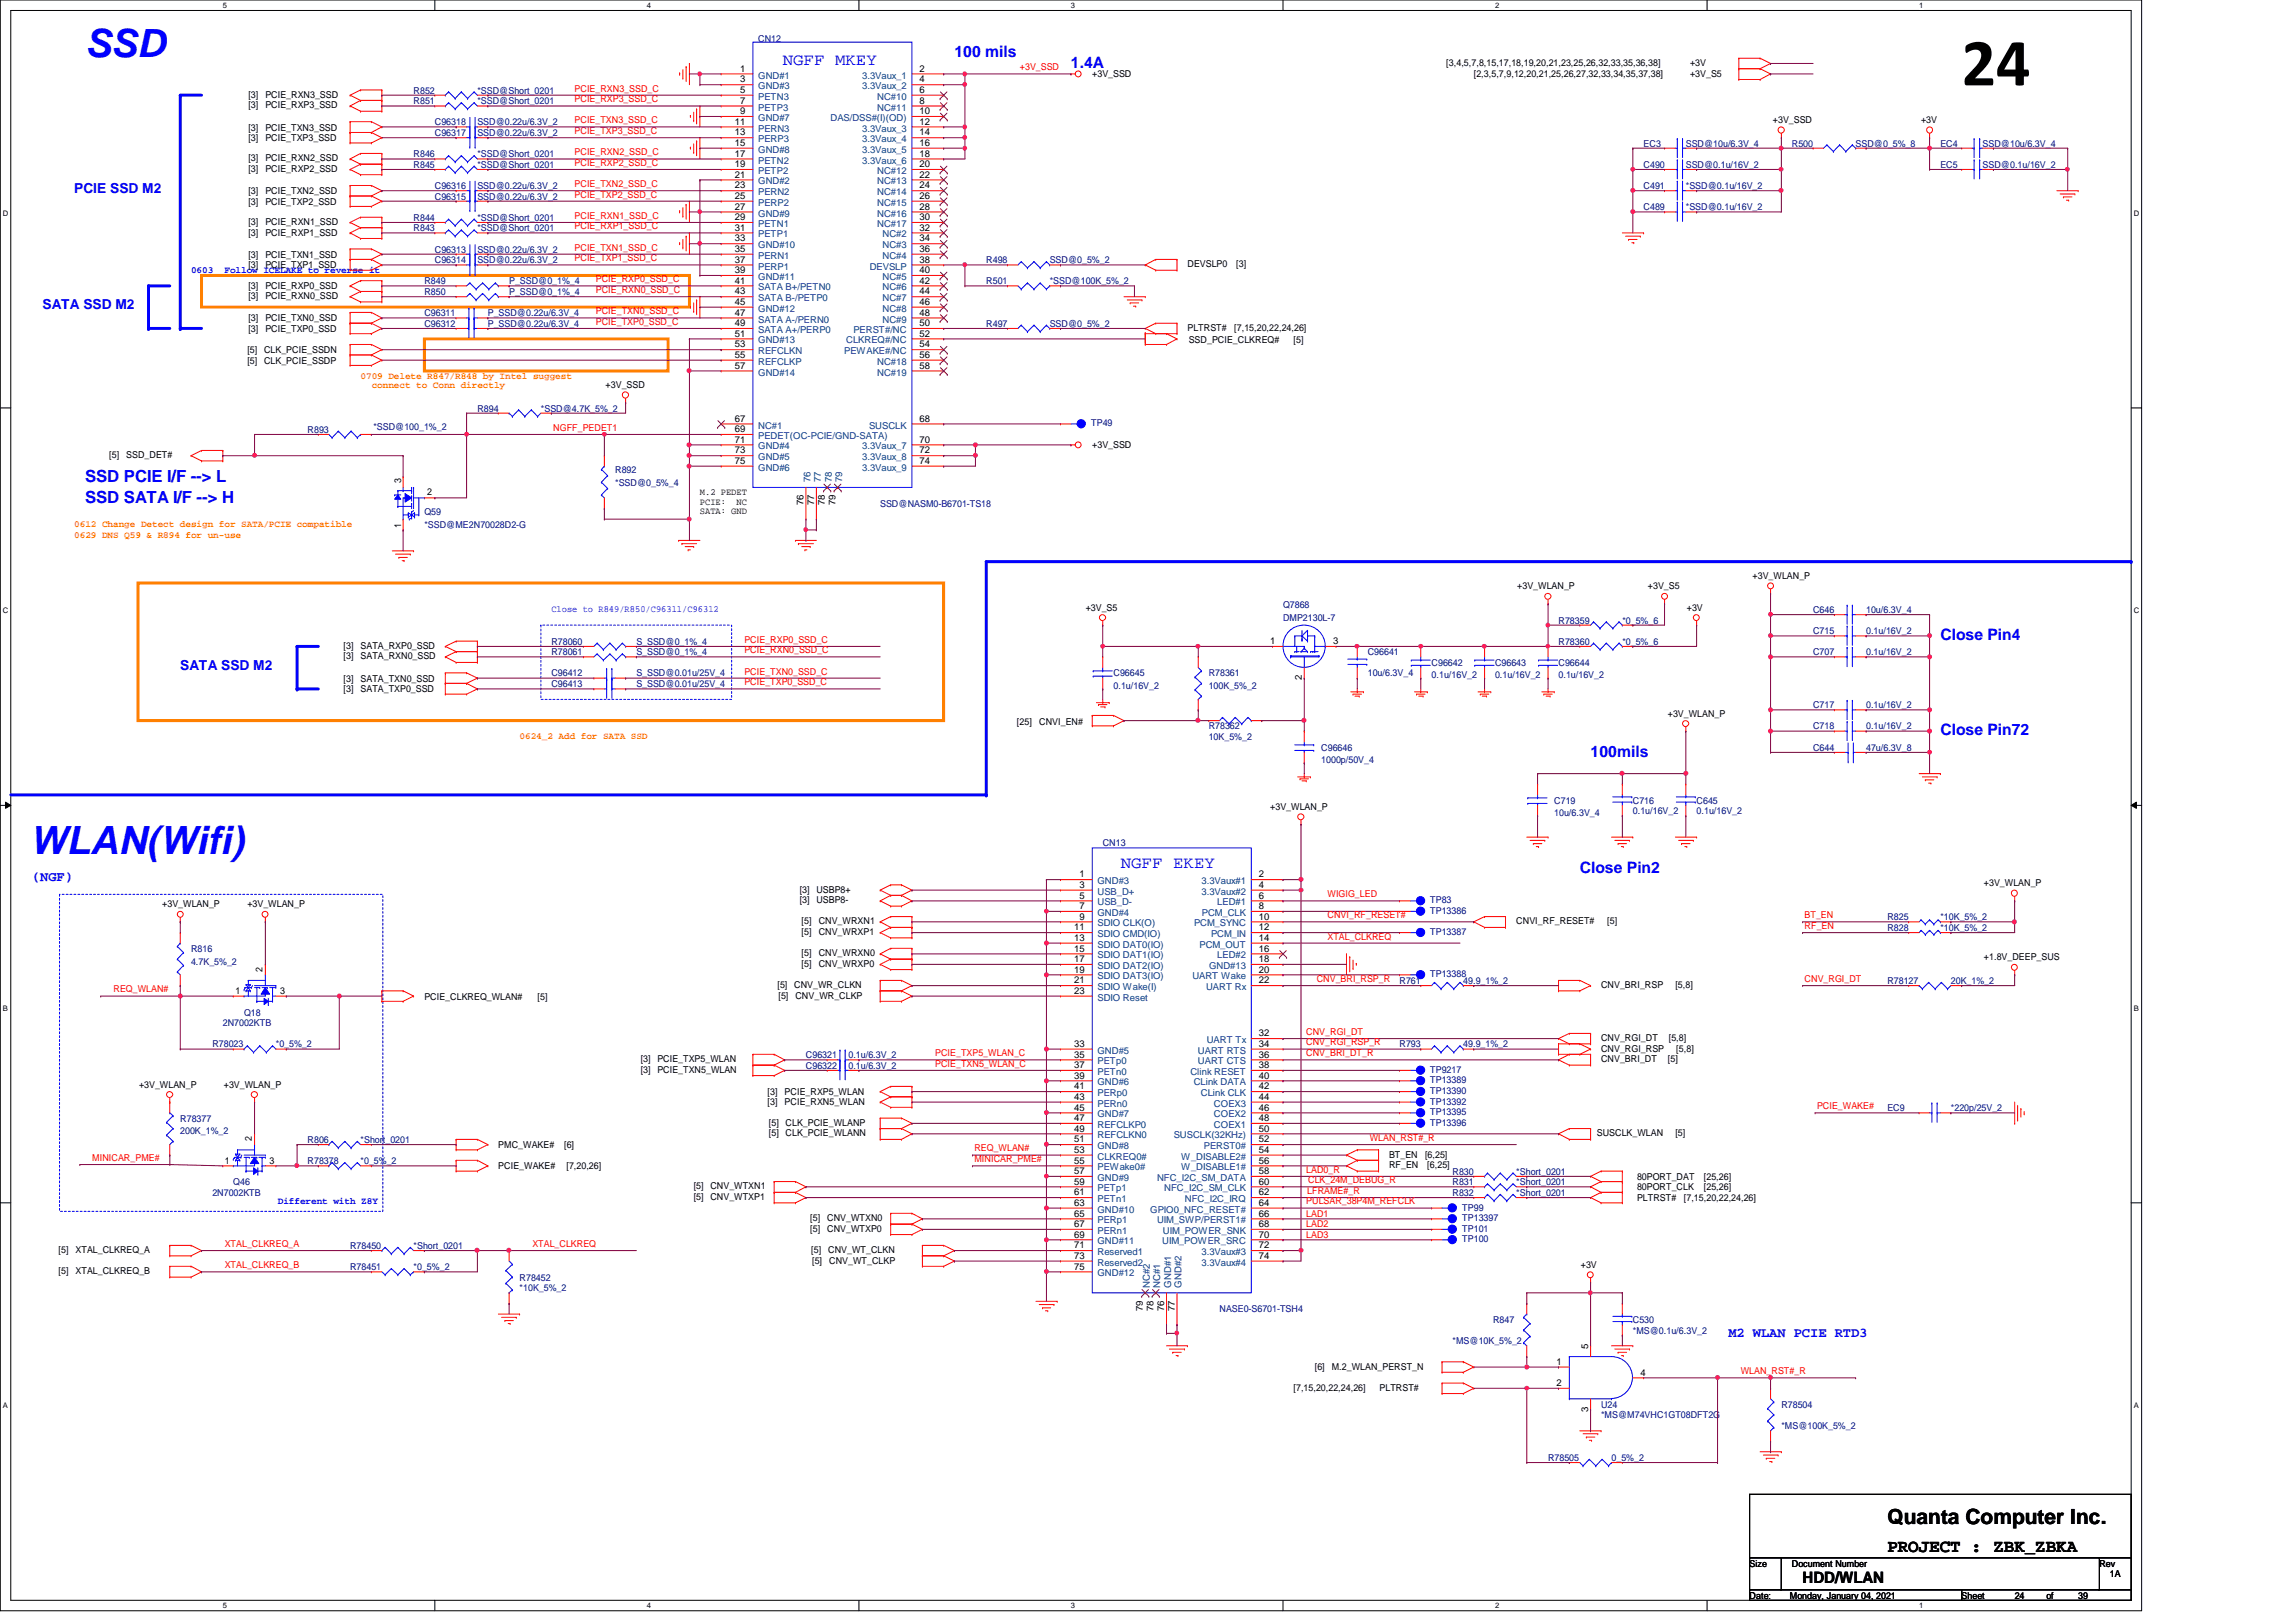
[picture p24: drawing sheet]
<svg xmlns="http://www.w3.org/2000/svg" width="297mm" height="210mm" viewBox="0 0 297 210" stroke-linecap="round" stroke-linejoin="round" font-family="sans-serif">
<defs><g id="words">
<text font-size="8.8" x="253.8" y="11">24</text>
<g font-size="5" fill="#00f">
<text x="11" y="7.3">SSD</text>
<text x="3.8" y="110.5">WLAN(Wifi)</text>
</g>
<text font-size="2.7" x="244.2" y="197.3">Quanta Computer Inc.</text>
<text font-size="2.3" x="244.2" y="200.8">PROJECT : ZBK_ZBKA</text>
<g font-size="2.2" fill="#00f">
<text x="101.3" y="8.5">NGFF MKEY</text>
<text x="11" y="65.1">SSD SATA I/F --&gt; H</text>
<text x="11" y="62.4">SSD PCIE I/F --&gt; L</text>
<text x="145" y="112.3">NGFF EKEY</text>
</g>
<g font-size="2" fill="#00f">
<text x="123.5" y="7.4">100 mils</text>
<text x="138.6" y="8.8">1.4A</text>
<text x="251" y="82.8">Close Pin4</text>
<text x="251" y="95.2">Close Pin72</text>
<text x="205.8" y="97.9">100mils</text>
<text x="204.4" y="113">Close Pin2</text>
</g>
<text font-size="2" x="233.2" y="204.9">HDD/WLAN</text>
<g font-size="1.8" fill="#00f">
<text x="9.6" y="24.9">PCIE SSD M2</text>
<text x="5.5" y="40">SATA SSD M2</text>
<text x="23.3" y="86.7">SATA SSD M2</text>
<text x="4.1" y="114">(NGF)</text>
<text x="223.6" y="173">M2 WLAN PCIE RTD3</text>
</g>
<g font-size="1.2" fill="#000080">
<text x="98.1" y="5.4">CN12</text>
<text x="53.5" y="12.1">R852</text>
<text x="53.5" y="13.5">R851</text>
<text x="56.3" y="16.2">C96318</text>
<text x="56.3" y="17.6">C96317</text>
<text x="61.8" y="12.1">*SSD@Short_0201</text>
<text x="61.8" y="13.5">*SSD@Short_0201</text>
<text x="61.8" y="16.2">SSD@0.22u/6.3V_2</text>
<text x="61.8" y="17.6">SSD@0.22u/6.3V_2</text>
<text x="53.5" y="21.7">R845</text>
<text x="53.5" y="20.3">R846</text>
<text x="61.8" y="21.7">*SSD@Short_0201</text>
<text x="61.8" y="20.3">*SSD@Short_0201</text>
<text x="212.6" y="19">EC3</text>
<text x="212.6" y="21.7">C490</text>
<text x="218.1" y="19">SSD@10u/6.3V_4</text>
<text x="218.1" y="21.7">SSD@0.1u/16V_2</text>
<text x="231.8" y="19">R500</text>
<text x="240.1" y="19">SSD@0_5%_8</text>
<text x="251" y="19">EC4</text>
<text x="251" y="21.7">EC5</text>
<text x="256.5" y="19">SSD@10u/6.3V_4</text>
<text x="256.5" y="21.7">SSD@0.1u/16V_2</text>
<text x="53.5" y="28.6">R844</text>
<text x="53.5" y="29.9">R843</text>
<text x="56.3" y="25.8">C96315</text>
<text x="56.3" y="24.4">C96316</text>
<text x="61.8" y="28.6">*SSD@Short_0201</text>
<text x="61.8" y="29.9">*SSD@Short_0201</text>
<text x="61.8" y="25.8">SSD@0.22u/6.3V_2</text>
<text x="61.8" y="24.4">SSD@0.22u/6.3V_2</text>
<text x="212.6" y="24.4">C491</text>
<text x="212.6" y="27.2">C489</text>
<text x="218.1" y="24.4">*SSD@0.1u/16V_2</text>
<text x="218.1" y="27.2">*SSD@0.1u/16V_2</text>
<text x="56.3" y="32.7">C96313</text>
<text x="56.3" y="34">C96314</text>
<text x="61.8" y="32.7">SSD@0.22u/6.3V_2</text>
<text x="61.8" y="34">SSD@0.22u/6.3V_2</text>
<text x="127.6" y="34">R498</text>
<text x="135.8" y="34">SSD@0_5%_2</text>
<text x="54.9" y="38.1">R850</text>
<text x="54.9" y="40.9">C96311</text>
<text x="54.9" y="36.8">R849</text>
<text x="63.1" y="40.9">P_SSD@0.22u/6.3V_4</text>
<text x="65.9" y="38.1">P_SSD@0_1%_4</text>
<text x="65.9" y="36.8">P_SSD@0_1%_4</text>
<text x="127.6" y="36.8">R501</text>
<text x="135.8" y="36.8">*SSD@100K_5%_2</text>
<text x="54.9" y="42.3">C96312</text>
<text x="63.1" y="42.3">P_SSD@0.22u/6.3V_4</text>
<text x="127.6" y="42.3">R497</text>
<text x="135.8" y="42.3">SSD@0_5%_2</text>
<text x="61.8" y="53.3">R894</text>
<text x="70" y="53.3">*SSD@4.7K_5%_2</text>
<text x="39.8" y="56">R893</text>
<text x="48.3" y="55.7">*SSD@100_1%_2</text>
<text x="141.2" y="55.2">TP49</text>
<text x="79.6" y="61.2">R892</text>
<text x="79.6" y="62.9">*SSD@0_5%_4</text>
<text x="113.9" y="65.6">SSD@NASM0-B6701-TS18</text>
<text x="54.9" y="66.7">Q59</text>
<text x="54.9" y="68.3">*SSD@ME2N70028D2-G</text>
<text x="71.3" y="83.4">R78060</text>
<text x="82.3" y="83.4">S_SSD@0_1%_4</text>
<text x="166" y="78.7">Q7868</text>
<text x="166" y="80.4">DMP2130L-7</text>
<text x="201.6" y="80.7">R78359</text>
<text x="201.6" y="83.4">R78360</text>
<text x="209.9" y="80.7">*0_5%_6</text>
<text x="209.9" y="83.4">*0_5%_6</text>
<text x="234.6" y="79.3">C646</text>
<text x="234.6" y="82">C715</text>
<text x="241.4" y="79.3">10u/6.3V_4</text>
<text x="241.4" y="82">0.1u/16V_2</text>
<text x="71.3" y="87.5">C96412</text>
<text x="71.3" y="88.9">C96413</text>
<text x="71.3" y="84.8">R78061</text>
<text x="82.3" y="87.5">S_SSD@0.01u/25V_4</text>
<text x="82.3" y="88.9">S_SSD@0.01u/25V_4</text>
<text x="82.3" y="84.8">S_SSD@0_1%_4</text>
<text x="144.1" y="87.5">C96645</text>
<text x="144.1" y="89.2">0.1u/16V_2</text>
<text x="156.4" y="87.5">R78361</text>
<text x="156.4" y="89.2">100K_5%_2</text>
<text x="177" y="84.8">C96641</text>
<text x="177" y="87.5">10u/6.3V_4</text>
<text x="185.2" y="86.1">C96642</text>
<text x="185.2" y="87.8">0.1u/16V_2</text>
<text x="193.4" y="86.1">C96643</text>
<text x="193.4" y="87.8">0.1u/16V_2</text>
<text x="201.6" y="86.1">C96644</text>
<text x="201.6" y="87.8">0.1u/16V_2</text>
<text x="234.6" y="84.8">C707</text>
<text x="241.4" y="84.8">0.1u/16V_2</text>
<text x="156.4" y="94.4">R78362</text>
<text x="156.4" y="95.8">10K_5%_2</text>
<text x="234.6" y="91.7">C717</text>
<text x="234.6" y="94.4">C718</text>
<text x="241.4" y="91.7">0.1u/16V_2</text>
<text x="241.4" y="94.4">0.1u/16V_2</text>
<text x="170.9" y="97.2">C96646</text>
<text x="170.9" y="98.8">1000p/50V_4</text>
<text x="234.6" y="97.2">C644</text>
<text x="241.4" y="97.2">47u/6.3V_8</text>
<text x="201.1" y="104">C719</text>
<text x="201.1" y="105.6">10u/6.3V_4</text>
<text x="211.2" y="104">C716</text>
<text x="211.2" y="105.4">0.1u/16V_2</text>
<text x="219.5" y="104">C645</text>
<text x="219.5" y="105.4">0.1u/16V_2</text>
<text x="142.7" y="109.5">CN13</text>
<text x="185" y="116.9">TP83</text>
<text x="185" y="118.3">TP13386</text>
<text x="244.2" y="119.1">R825</text>
<text x="251" y="119.1">*10K_5%_2</text>
<text x="24.7" y="123.2">R816</text>
<text x="24.7" y="124.8">4.7K_5%_2</text>
<text x="185" y="121">TP13387</text>
<text x="244.2" y="120.4">R828</text>
<text x="251" y="120.4">*10K_5%_2</text>
<text x="31.6" y="131.4">Q18</text>
<text x="181.1" y="127.3">R761</text>
<text x="185" y="126.5">TP13388</text>
<text x="189.3" y="127.3">49.9_1%_2</text>
<text x="244.2" y="127.3">R78127</text>
<text x="252.4" y="127.3">20K_1%_2</text>
<text x="27.5" y="135.6">R78023</text>
<text x="28.8" y="132.8">2N7002KTB</text>
<text x="35.7" y="135.6">*0_5%_2</text>
<text x="104.3" y="136.9">C96321</text>
<text x="109.8" y="136.9">0.1u/6.3V_2</text>
<text x="181.1" y="135.6">R793</text>
<text x="189.3" y="135.6">49.9_1%_2</text>
<text x="104.3" y="138.3">C96322</text>
<text x="109.8" y="138.3">0.1u/6.3V_2</text>
<text x="185" y="143">TP13392</text>
<text x="185" y="138.9">TP9217</text>
<text x="185" y="140.2">TP13389</text>
<text x="185" y="141.6">TP13390</text>
<text x="244.2" y="143.8">EC9</text>
<text x="252.4" y="143.8">*220p/25V_2</text>
<text x="23.3" y="145.2">R78377</text>
<text x="23.3" y="146.8">200K_1%_2</text>
<text x="39.8" y="147.9">R806</text>
<text x="46.6" y="147.9">*Short_0201</text>
<text x="185" y="144.3">TP13395</text>
<text x="185" y="145.7">TP13396</text>
<text x="27.5" y="154.7">2N7002KTB</text>
<text x="30.2" y="153.4">Q46</text>
<text x="39.8" y="150.6">R78378</text>
<text x="46.6" y="150.6">*0_5%_2</text>
<text x="187.9" y="154.7">R832</text>
<text x="187.9" y="152">R830</text>
<text x="187.9" y="153.4">R831</text>
<text x="196.2" y="154.7">*Short_0201</text>
<text x="196.2" y="152">*Short_0201</text>
<text x="196.2" y="153.4">*Short_0201</text>
<text x="45.3" y="161.6">R78450</text>
<text x="53.5" y="161.6">*Short_0201</text>
<text x="189.2" y="156.7">TP99</text>
<text x="189.2" y="158">TP13397</text>
<text x="189.2" y="159.4">TP101</text>
<text x="189.2" y="160.8">TP100</text>
<text x="45.3" y="164.3">R78451</text>
<text x="53.5" y="164.3">*0_5%_2</text>
<text x="67.2" y="165.7">R78452</text>
<text x="67.2" y="167.1">*10K_5%_2</text>
<text x="157.8" y="169.8">NASE0-S6701-TSH4</text>
<text x="187.9" y="173.9">*MS@10K_5%_2</text>
<text x="193.2" y="171.2">R847</text>
<text x="211.2" y="171.2">C530</text>
<text x="211.2" y="172.6">*MS@0.1u/6.3V_2</text>
<text x="207.1" y="182.2">U24</text>
<text x="207.1" y="183.6">*MS@M74VHC1GT08DFT2G</text>
<text x="230.5" y="182.2">R78504</text>
<text x="230.5" y="184.9">*MS@100K_5%_2</text>
<text x="200.3" y="189">R78505</text>
<text x="208.5" y="189">0_5%_2</text>
</g>
<g font-size="1.2" fill="#f00">
<text x="74.3" y="11.9">PCIE_RXN3_SSD_C</text>
<text x="131.9" y="9.1">+3V_SSD</text>
<text x="74.3" y="13.3">PCIE_RXP3_SSD_C</text>
<text x="74.3" y="17.4">PCIE_TXP3_SSD_C</text>
<text x="74.3" y="16">PCIE_TXN3_SSD_C</text>
<text x="74.3" y="20.1">PCIE_RXN2_SSD_C</text>
<text x="74.3" y="21.5">PCIE_RXP2_SSD_C</text>
<text x="74.3" y="28.3">PCIE_RXN1_SSD_C</text>
<text x="74.3" y="29.7">PCIE_RXP1_SSD_C</text>
<text x="74.3" y="25.6">PCIE_TXP2_SSD_C</text>
<text x="74.3" y="24.2">PCIE_TXN2_SSD_C</text>
<text x="74.3" y="33.8">PCIE_TXP1_SSD_C</text>
<text x="74.3" y="32.4">PCIE_TXN1_SSD_C</text>
<text x="77.1" y="37.9">PCIE_RXN0_SSD_C</text>
<text x="77.1" y="36.5">PCIE_RXP0_SSD_C</text>
<text x="77.1" y="40.7">PCIE_TXN0_SSD_C</text>
<text x="77.1" y="42">PCIE_TXP0_SSD_C</text>
<text x="71.6" y="55.8">NGFF_PEDET1</text>
<text x="96.3" y="83.2">PCIE_RXP0_SSD_C</text>
<text x="96.3" y="84.5">PCIE_RXN0_SSD_C</text>
<text x="96.3" y="87.3">PCIE_TXN0_SSD_C</text>
<text x="96.3" y="88.7">PCIE_TXP0_SSD_C</text>
<text x="171.7" y="116.1">WIGIG_LED</text>
<text x="171.7" y="118.8">CNVI_RF_RESET#</text>
<text x="233.5" y="118.8">BT_EN</text>
<text x="171.7" y="121.6">XTAL_CLKREQ</text>
<text x="233.5" y="120.2">RF_EN</text>
<text x="14.7" y="128.4">REQ_WLAN#</text>
<text x="170.3" y="127.1">CNV_BRI_RSP_R</text>
<text x="233.5" y="127.1">CNV_RGI_DT</text>
<text x="121" y="136.7">PCIE_TXP5_WLAN_C</text>
<text x="169" y="133.9">CNV_RGI_DT</text>
<text x="169" y="135.3">CNV_RGI_RSP_R</text>
<text x="169" y="136.7">CNV_BRI_DT_R</text>
<text x="121" y="138">PCIE_TXN5_WLAN_C</text>
<text x="235.1" y="143.6">PCIE_WAKE#</text>
<text x="126.1" y="149">REQ_WLAN#</text>
<text x="177.2" y="147.7">WLAN_RST#_R</text>
<text x="11.9" y="150.2">MINICAR_PME#</text>
<text x="126.1" y="150.4">MINICAR_PME#</text>
<text x="169" y="151.8">LAD0_R</text>
<text x="169" y="155.9">PULSAR_38P4M_REFCLK</text>
<text x="169.1" y="154.5">LFRAME#_R</text>
<text x="169.2" y="153.1">CLK_24M_DEBUG_R</text>
<text x="29.1" y="161.4">XTAL_CLKREQ_A</text>
<text x="68.9" y="161.4">XTAL_CLKREQ</text>
<text x="169" y="157.5">LAD1</text>
<text x="169" y="158.8">LAD2</text>
<text x="169" y="160.2">LAD3</text>
<text x="29.1" y="164.1">XTAL_CLKREQ_B</text>
<text x="225.2" y="177.8">WLAN_RST#_R</text>
</g>
<g font-size="1.2">
<text x="95.8" y="9.3">1</text>
<text x="95.8" y="10.7">3</text>
<text x="119" y="9.3">2</text>
<text x="119" y="10.7">4</text>
<text x="141.3" y="9.9">+3V_SSD</text>
<text x="187.1" y="8.6">[3,4,5,7,8,15,17,18,19,20,21,23,25,26,32,33,35,36,38]</text>
<text x="190.7" y="9.9">[2,3,5,7,9,12,20,21,25,26,27,32,33,34,35,37,38]</text>
<text x="218.6" y="8.6">+3V</text>
<text x="218.6" y="9.9">+3V_S5</text>
<text x="32.1" y="16.9">[3]</text>
<text x="32.1" y="12.7">[3]</text>
<text x="32.1" y="14">[3]</text>
<text x="34.3" y="16.9">PCIE_TXN3_SSD</text>
<text x="34.3" y="12.7">PCIE_RXN3_SSD</text>
<text x="34.3" y="14">PCIE_RXP3_SSD</text>
<text x="95.1" y="16.1">11</text>
<text x="95.1" y="17.5">13</text>
<text x="95.8" y="12">5</text>
<text x="95.8" y="13.4">7</text>
<text x="95.8" y="14.8">9</text>
<text x="119" y="12">6</text>
<text x="119" y="13.4">8</text>
<text x="119" y="14.8">10</text>
<text x="119" y="16.1">12</text>
<text x="119" y="17.5">14</text>
<text x="229.4" y="16">+3V_SSD</text>
<text x="248.5" y="16">+3V</text>
<text x="32.1" y="18.3">[3]</text>
<text x="32.1" y="20.9">[3]</text>
<text x="32.1" y="22.3">[3]</text>
<text x="34.3" y="18.3">PCIE_TXP3_SSD</text>
<text x="34.3" y="20.9">PCIE_RXN2_SSD</text>
<text x="34.3" y="22.3">PCIE_RXP2_SSD</text>
<text x="95.1" y="18.9">15</text>
<text x="95.1" y="20.3">17</text>
<text x="95.1" y="21.6">19</text>
<text x="95.1" y="23">21</text>
<text x="119" y="18.9">16</text>
<text x="119" y="20.3">18</text>
<text x="119" y="21.6">20</text>
<text x="119" y="23">22</text>
<text x="32.1" y="25.1">[3]</text>
<text x="32.1" y="26.5">[3]</text>
<text x="32.1" y="29.1">[3]</text>
<text x="34.3" y="25.1">PCIE_TXN2_SSD</text>
<text x="34.3" y="26.5">PCIE_TXP2_SSD</text>
<text x="34.3" y="29.1">PCIE_RXN1_SSD</text>
<text x="95.1" y="24.4">23</text>
<text x="95.1" y="25.7">25</text>
<text x="95.1" y="27.1">27</text>
<text x="95.1" y="28.5">29</text>
<text x="95.1" y="29.8">31</text>
<text x="119" y="24.4">24</text>
<text x="119" y="25.7">26</text>
<text x="119" y="27.1">28</text>
<text x="119" y="28.5">30</text>
<text x="119" y="29.8">32</text>
<text x="32.1" y="30.5">[3]</text>
<text x="32.1" y="33.4">[3]</text>
<text x="32.1" y="34.7">[3]</text>
<text x="34.3" y="30.5">PCIE_RXP1_SSD</text>
<text x="34.3" y="33.4">PCIE_TXN1_SSD</text>
<text x="34.3" y="34.7">PCIE_TXP1_SSD</text>
<text x="95.1" y="31.2">33</text>
<text x="95.1" y="32.6">35</text>
<text x="95.1" y="34">37</text>
<text x="95.1" y="35.3">39</text>
<text x="119" y="31.2">34</text>
<text x="119" y="32.6">36</text>
<text x="119" y="34">38</text>
<text x="119" y="35.3">40</text>
<text x="153.6" y="34.6">DEVSLP0</text>
<text x="159.9" y="34.6">[3]</text>
<text x="32.1" y="38.7">[3]</text>
<text x="32.1" y="37.3">[3]</text>
<text x="32.1" y="41.6">[3]</text>
<text x="34.3" y="38.7">PCIE_RXN0_SSD</text>
<text x="34.3" y="37.3">PCIE_RXP0_SSD</text>
<text x="34.3" y="41.6">PCIE_TXN0_SSD</text>
<text x="95.1" y="36.7">41</text>
<text x="95.1" y="38.1">43</text>
<text x="95.1" y="39.5">45</text>
<text x="95.1" y="40.9">47</text>
<text x="119" y="36.7">42</text>
<text x="119" y="38.1">44</text>
<text x="119" y="39.5">46</text>
<text x="119" y="40.9">48</text>
<text x="32" y="45.7">[5]</text>
<text x="32" y="47.1">[5]</text>
<text x="32.1" y="43">[3]</text>
<text x="34.2" y="45.7">CLK_PCIE_SSDN</text>
<text x="34.2" y="47.1">CLK_PCIE_SSDP</text>
<text x="34.3" y="43">PCIE_TXP0_SSD</text>
<text x="95.1" y="42.2">49</text>
<text x="95.1" y="43.6">51</text>
<text x="95.1" y="45">53</text>
<text x="95.1" y="46.3">55</text>
<text x="95.1" y="47.7">57</text>
<text x="119" y="42.2">50</text>
<text x="119" y="43.6">52</text>
<text x="119" y="45">54</text>
<text x="119" y="46.3">56</text>
<text x="119" y="47.7">58</text>
<text x="153.6" y="42.8">PLTRST#</text>
<text x="153.8" y="44.3">SSD_PCIE_CLKREQ#</text>
<text x="159.7" y="42.8">[7,15,20,22,24,26]</text>
<text x="167.3" y="44.3">[5]</text>
<text x="78.4" y="50.2">+3V_SSD</text>
<text x="14.1" y="59.3">[5]</text>
<text x="16.3" y="59.3">SSD_DET#</text>
<text x="95.1" y="54.6">67</text>
<text x="95.1" y="55.9">69</text>
<text x="95.1" y="57.3">71</text>
<text x="95.1" y="58.7">73</text>
<text x="119" y="54.6">68</text>
<text x="119" y="57.3">70</text>
<text x="119" y="58.7">72</text>
<text x="141.3" y="57.9">+3V_SSD</text>
<text x="51.9" y="62.5" transform="rotate(-90 51.9 62.5)">3</text>
<text x="55.3" y="64.1">2</text>
<text x="90.5" y="64.1">M.2 PEDET</text>
<text x="90.5" y="65.3">PCIE:</text>
<text x="95.1" y="60">75</text>
<text x="95.3" y="65.3">NC</text>
<text x="104" y="65.4" transform="rotate(-90 104 65.4)">76</text>
<text x="105.3" y="65.4" transform="rotate(-90 105.3 65.4)">77</text>
<text x="106.7" y="65.4" transform="rotate(-90 106.7 65.4)">78</text>
<text x="108.1" y="65.4" transform="rotate(-90 108.1 65.4)">79</text>
<text x="119" y="60">74</text>
<text x="51.9" y="68.3" transform="rotate(-90 51.9 68.3)">1</text>
<text x="90.5" y="66.5">SATA: GND</text>
<text x="196.3" y="76.3">+3V_WLAN_P</text>
<text x="213.2" y="76.3">+3V_S5</text>
<text x="226.7" y="74.9">+3V_WLAN_P</text>
<text x="44.4" y="84">[3]</text>
<text x="46.6" y="84">SATA_RXP0_SSD</text>
<text x="140.5" y="79">+3V_S5</text>
<text x="164.3" y="83.4">1</text>
<text x="172.5" y="83.4">3</text>
<text x="218.2" y="79">+3V</text>
<text x="44.4" y="85.3">[3]</text>
<text x="44.4" y="88.2">[3]</text>
<text x="44.4" y="89.6">[3]</text>
<text x="46.6" y="85.3">SATA_RXN0_SSD</text>
<text x="46.6" y="88.2">SATA_TXN0_SSD</text>
<text x="46.6" y="89.6">SATA_TXP0_SSD</text>
<text x="168.4" y="88.1" transform="rotate(-90 168.4 88.1)">2</text>
<text x="131.6" y="93.9">[25]</text>
<text x="134.4" y="93.9">CNVI_EN#</text>
<text x="215.8" y="92.8">+3V_WLAN_P</text>
<text x="164.3" y="104.8">+3V_WLAN_P</text>
<text x="139.7" y="113.5">1</text>
<text x="162.9" y="113.5">2</text>
<text x="21" y="117.4">+3V_WLAN_P</text>
<text x="32" y="117.4">+3V_WLAN_P</text>
<text x="103.5" y="115.5">[3]</text>
<text x="103.5" y="116.9">[3]</text>
<text x="103.7" y="119.6">[5]</text>
<text x="105.6" y="115.5">USBP8+</text>
<text x="105.6" y="116.9">USBP8-</text>
<text x="105.9" y="119.6">CNV_WRXN1</text>
<text x="139.7" y="114.9">3</text>
<text x="139.7" y="116.3">5</text>
<text x="139.7" y="117.6">7</text>
<text x="139.7" y="119">9</text>
<text x="162.9" y="114.9">4</text>
<text x="162.9" y="116.3">6</text>
<text x="162.9" y="117.6">8</text>
<text x="162.9" y="119">10</text>
<text x="196.2" y="119.6">CNVI_RF_RESET#</text>
<text x="207.9" y="119.6">[5]</text>
<text x="256.7" y="114.7">+3V_WLAN_P</text>
<text x="33.9" y="125.8" transform="rotate(-90 33.9 125.8)">2</text>
<text x="103.7" y="121">[5]</text>
<text x="103.7" y="123.7">[5]</text>
<text x="103.7" y="125.1">[5]</text>
<text x="105.9" y="121">CNV_WRXP1</text>
<text x="105.9" y="123.7">CNV_WRXN0</text>
<text x="105.9" y="125.1">CNV_WRXP0</text>
<text x="139" y="120.4">11</text>
<text x="139" y="121.8">13</text>
<text x="139" y="123.1">15</text>
<text x="139" y="124.5">17</text>
<text x="139" y="125.9">19</text>
<text x="162.9" y="120.4">12</text>
<text x="162.9" y="121.8">14</text>
<text x="162.9" y="123.1">16</text>
<text x="162.9" y="124.5">18</text>
<text x="162.9" y="125.9">20</text>
<text x="256.7" y="124.3">+1.8V_DEEP_SUS</text>
<text x="30.5" y="128.7">1</text>
<text x="36.2" y="128.7">3</text>
<text x="54.9" y="129.4">PCIE_CLKREQ_WLAN#</text>
<text x="69.6" y="129.4">[5]</text>
<text x="100.6" y="127.8">[5]</text>
<text x="100.7" y="129.2">[5]</text>
<text x="102.7" y="127.8">CNV_WR_CLKN</text>
<text x="102.9" y="129.2">CNV_WR_CLKP</text>
<text x="139" y="127.3">21</text>
<text x="139" y="128.6">23</text>
<text x="162.9" y="127.3">22</text>
<text x="207.1" y="127.8">CNV_BRI_RSP</text>
<text x="216.7" y="127.8">[5,8]</text>
<text x="82.9" y="137.5">[3]</text>
<text x="85" y="137.5">PCIE_TXP5_WLAN</text>
<text x="139" y="135.5">33</text>
<text x="139" y="136.9">35</text>
<text x="162.9" y="134.1">32</text>
<text x="162.9" y="135.5">34</text>
<text x="162.9" y="136.9">36</text>
<text x="207.1" y="134.7">CNV_RGI_DT</text>
<text x="207.1" y="136.1">CNV_RGI_RSP</text>
<text x="207.1" y="137.5">CNV_BRI_DT</text>
<text x="215.8" y="137.5">[5]</text>
<text x="215.9" y="134.7">[5,8]</text>
<text x="216.9" y="136.1">[5,8]</text>
<text x="18" y="140.8">+3V_WLAN_P</text>
<text x="29" y="140.8">+3V_WLAN_P</text>
<text x="82.9" y="138.9">[3]</text>
<text x="85" y="138.9">PCIE_TXN5_WLAN</text>
<text x="99.3" y="141.7">[3]</text>
<text x="99.3" y="143">[3]</text>
<text x="101.5" y="141.7">PCIE_RXP5_WLAN</text>
<text x="101.5" y="143">PCIE_RXN5_WLAN</text>
<text x="139" y="138.2">37</text>
<text x="139" y="139.6">39</text>
<text x="139" y="141">41</text>
<text x="139" y="142.3">43</text>
<text x="139" y="143.7">45</text>
<text x="162.9" y="138.2">38</text>
<text x="162.9" y="139.6">40</text>
<text x="162.9" y="141">42</text>
<text x="162.9" y="142.3">44</text>
<text x="162.9" y="143.7">46</text>
<text x="32.6" y="147.7" transform="rotate(-90 32.6 147.7)">2</text>
<text x="64.5" y="148.6">PMC_WAKE#</text>
<text x="73" y="148.6">[6]</text>
<text x="99.5" y="145.7">[5]</text>
<text x="99.5" y="147.1">[5]</text>
<text x="101.6" y="145.7">CLK_PCIE_WLANP</text>
<text x="101.6" y="147.1">CLK_PCIE_WLANN</text>
<text x="139" y="145.1">47</text>
<text x="139" y="146.4">49</text>
<text x="139" y="147.8">51</text>
<text x="139" y="149.2">53</text>
<text x="162.9" y="145.1">48</text>
<text x="162.9" y="146.4">50</text>
<text x="162.9" y="147.8">52</text>
<text x="162.9" y="149.2">54</text>
<text x="179.7" y="149.8">BT_EN</text>
<text x="184.4" y="149.8">[6,25]</text>
<text x="206.6" y="147.1">SUSCLK_WLAN</text>
<text x="216.7" y="147.1">[5]</text>
<text x="29.1" y="150.6">1</text>
<text x="34.9" y="150.6">3</text>
<text x="64.5" y="151.3">PCIE_WAKE#</text>
<text x="73.3" y="151.3">[7,20,26]</text>
<text x="89.7" y="153.9">[5]</text>
<text x="89.7" y="155.3">[5]</text>
<text x="91.9" y="153.9">CNV_WTXN1</text>
<text x="91.9" y="155.3">CNV_WTXP1</text>
<text x="139" y="150.6">55</text>
<text x="139" y="151.9">57</text>
<text x="139" y="153.3">59</text>
<text x="139" y="154.7">61</text>
<text x="162.9" y="150.6">56</text>
<text x="162.9" y="151.9">58</text>
<text x="162.9" y="153.3">60</text>
<text x="162.9" y="154.7">62</text>
<text x="179.7" y="151.2">RF_EN</text>
<text x="184.7" y="151.2">[6,25]</text>
<text x="211.8" y="152.7">80PORT_DAT</text>
<text x="211.8" y="154.1">80PORT_CLK</text>
<text x="211.8" y="155.4">PLTRST#</text>
<text x="217.8" y="155.4">[7,15,20,22,24,26]</text>
<text x="220.4" y="152.7">[25,26]</text>
<text x="220.4" y="154.1">[25,26]</text>
<text x="104.8" y="158">[5]</text>
<text x="104.8" y="159.4">[5]</text>
<text x="107" y="158">CNV_WTXN0</text>
<text x="107" y="159.4">CNV_WTXP0</text>
<text x="139" y="156">63</text>
<text x="139" y="157.4">65</text>
<text x="139" y="158.8">67</text>
<text x="139" y="160.1">69</text>
<text x="139" y="161.5">71</text>
<text x="162.9" y="156">64</text>
<text x="162.9" y="157.4">66</text>
<text x="162.9" y="158.8">68</text>
<text x="162.9" y="160.1">70</text>
<text x="162.9" y="161.5">72</text>
<text x="7.6" y="162.1">[5]</text>
<text x="7.6" y="164.9">[5]</text>
<text x="9.8" y="162.1">XTAL_CLKREQ_A</text>
<text x="9.8" y="164.9">XTAL_CLKREQ_B</text>
<text x="104.9" y="162.1">[5]</text>
<text x="105.1" y="163.5">[5]</text>
<text x="107.1" y="162.1">CNV_WT_CLKN</text>
<text x="107.3" y="163.5">CNV_WT_CLKP</text>
<text x="139" y="162.9">73</text>
<text x="139" y="164.3">75</text>
<text x="162.9" y="162.9">74</text>
<text x="204.5" y="164.1">+3V</text>
<text x="147.9" y="169.6" transform="rotate(-90 147.9 169.6)">79</text>
<text x="149.2" y="169.6" transform="rotate(-90 149.2 169.6)">78</text>
<text x="150.6" y="169.6" transform="rotate(-90 150.6 169.6)">76</text>
<text x="152" y="169.6" transform="rotate(-90 152 169.6)">77</text>
<text x="170.1" y="177.2">[6]</text>
<text x="172.3" y="177.2">M.2_WLAN_PERST_N</text>
<text x="201.4" y="179.4">2</text>
<text x="201.4" y="176.6">1</text>
<text x="205.5" y="174.6" transform="rotate(-90 205.5 174.6)">5</text>
<text x="212.2" y="178">4</text>
<text x="167.3" y="180">[7,15,20,22,24,26]</text>
<text x="178.5" y="180">PLTRST#</text>
<text x="205.5" y="182.7" transform="rotate(-90 205.5 182.7)">3</text>
<text x="226.4" y="202.7">Size</text>
<text x="231.8" y="202.7">Document Number</text>
<text x="271.6" y="202.7">Rev</text>
<text x="226.4" y="206.9">Date:</text>
<text x="231.6" y="206.9">Monday, January 04, 2021</text>
<text x="253.8" y="206.9">Sheet</text>
<text x="260.6" y="206.9">24</text>
<text x="264.7" y="206.9">of</text>
<text x="268.9" y="206.9">39</text>
<text x="273" y="204.1">1A</text>
</g>
<g font-size="1.2" fill="#004080">
<text x="98.1" y="10.2">GND#1</text>
<text x="98.1" y="11.6">GND#3</text>
<text x="111.5" y="10.2">3.3Vaux_1</text>
<text x="111.5" y="11.6">3.3Vaux_2</text>
<text x="98.1" y="12.9">PETN3</text>
<text x="98.1" y="14.3">PETP3</text>
<text x="98.1" y="15.7">GND#7</text>
<text x="98.1" y="17">PERN3</text>
<text x="107.4" y="15.7">DAS/DSS#(I)(OD)</text>
<text x="111.5" y="17">3.3Vaux_3</text>
<text x="113.5" y="12.9">NC#10</text>
<text x="113.5" y="14.3">NC#11</text>
<text x="98.1" y="18.4">PERP3</text>
<text x="98.1" y="19.8">GND#8</text>
<text x="98.1" y="21.2">PETN2</text>
<text x="98.1" y="22.5">PETP2</text>
<text x="98.1" y="23.9">GND#2</text>
<text x="111.5" y="18.4">3.3Vaux_4</text>
<text x="111.5" y="19.8">3.3Vaux_5</text>
<text x="111.5" y="21.2">3.3Vaux_6</text>
<text x="113.5" y="22.5">NC#12</text>
<text x="113.5" y="23.9">NC#13</text>
<text x="98.1" y="25.3">PERN2</text>
<text x="98.1" y="26.6">PERP2</text>
<text x="98.1" y="28">GND#9</text>
<text x="98.1" y="29.4">PETN1</text>
<text x="113.5" y="25.3">NC#14</text>
<text x="113.5" y="26.6">NC#15</text>
<text x="113.5" y="28">NC#16</text>
<text x="113.5" y="29.4">NC#17</text>
<text x="98.1" y="30.7">PETP1</text>
<text x="98.1" y="32.1">GND#10</text>
<text x="98.1" y="33.5">PERN1</text>
<text x="98.1" y="34.9">PERP1</text>
<text x="112.5" y="34.9">DEVSLP</text>
<text x="114.2" y="30.7">NC#2</text>
<text x="114.2" y="32.1">NC#3</text>
<text x="114.2" y="33.5">NC#4</text>
<text x="98.1" y="36.2">GND#11</text>
<text x="98.1" y="37.6">SATA B+/PETN0</text>
<text x="98.1" y="39">SATA B-/PETP0</text>
<text x="98.1" y="40.3">GND#12</text>
<text x="98.1" y="41.7">SATA A-/PERN0</text>
<text x="114.2" y="36.2">NC#5</text>
<text x="114.2" y="37.6">NC#6</text>
<text x="114.2" y="39">NC#7</text>
<text x="114.2" y="40.3">NC#8</text>
<text x="114.2" y="41.7">NC#9</text>
<text x="98.1" y="43.1">SATA A+/PERP0</text>
<text x="98.1" y="44.4">GND#13</text>
<text x="98.1" y="45.8">REFCLKN</text>
<text x="98.1" y="47.2">REFCLKP</text>
<text x="109.2" y="45.8">PEWAKE#/NC</text>
<text x="109.5" y="44.4">CLKREQ#/NC</text>
<text x="110.4" y="43.1">PERST#/NC</text>
<text x="113.5" y="47.2">NC#18</text>
<text x="98.1" y="48.6">GND#14</text>
<text x="113.5" y="48.6">NC#19</text>
<text x="98.1" y="55.5">NC#1</text>
<text x="98.1" y="56.8">PEDET(OC-PCIE/GND-SATA)</text>
<text x="98.1" y="58.2">GND#4</text>
<text x="98.1" y="59.6">GND#5</text>
<text x="111.5" y="58.2">3.3Vaux_7</text>
<text x="111.5" y="59.6">3.3Vaux_8</text>
<text x="112.4" y="55.5">SUSCLK</text>
<text x="98.1" y="60.9">GND#6</text>
<text x="104.9" y="62.4" transform="rotate(-90 104.9 62.4)">76</text>
<text x="106.2" y="62.4" transform="rotate(-90 106.2 62.4)">77</text>
<text x="107.6" y="62.4" transform="rotate(-90 107.6 62.4)">78</text>
<text x="109" y="62.4" transform="rotate(-90 109 62.4)">79</text>
<text x="111.5" y="60.9">3.3Vaux_9</text>
<text x="142" y="114.4">GND#3</text>
<text x="142" y="115.8">USB_D+</text>
<text x="142" y="117.2">USB_D-</text>
<text x="142" y="118.5">GND#4</text>
<text x="142" y="119.9">SDIO CLK(O)</text>
<text x="154.5" y="119.9">PCM_SYNC</text>
<text x="155.4" y="114.4">3.3Vaux#1</text>
<text x="155.4" y="115.8">3.3Vaux#2</text>
<text x="155.5" y="118.5">PCM_CLK</text>
<text x="157.5" y="117.2">LED#1</text>
<text x="142" y="121.3">SDIO CMD(IO)</text>
<text x="142" y="122.6">SDIO DAT0(IO)</text>
<text x="142" y="124">SDIO DAT1(IO)</text>
<text x="142" y="125.4">SDIO DAT2(IO)</text>
<text x="155.2" y="122.6">PCM_OUT</text>
<text x="156.4" y="125.4">GND#13</text>
<text x="156.7" y="121.3">PCM_IN</text>
<text x="157.5" y="124">LED#2</text>
<text x="142" y="126.7">SDIO DAT3(IO)</text>
<text x="142" y="128.1">SDIO Wake(I)</text>
<text x="142" y="129.5">SDIO Reset</text>
<text x="154.3" y="126.7">UART Wake</text>
<text x="156" y="128.1">UART Rx</text>
<text x="142" y="136.4">GND#5</text>
<text x="142" y="137.8">PETp0</text>
<text x="155" y="136.4">UART RTS</text>
<text x="155" y="137.8">UART CTS</text>
<text x="156.1" y="135">UART Tx</text>
<text x="142" y="139.1">PETn0</text>
<text x="142" y="140.5">GND#6</text>
<text x="142" y="141.9">PERp0</text>
<text x="142" y="143.2">PERn0</text>
<text x="154" y="139.1">Clink RESET</text>
<text x="154.4" y="140.5">CLink DATA</text>
<text x="155.4" y="141.9">CLink CLK</text>
<text x="157.1" y="143.2">COEX3</text>
<text x="142" y="144.6">GND#7</text>
<text x="142" y="146">REFCLKP0</text>
<text x="142" y="147.3">REFCLKN0</text>
<text x="142" y="148.7">GND#8</text>
<text x="151.8" y="147.3">SUSCLK(32KHz)</text>
<text x="155.7" y="148.7">PERST0#</text>
<text x="157.1" y="144.6">COEX2</text>
<text x="157.1" y="146">COEX1</text>
<text x="142" y="150.1">CLKREQ0#</text>
<text x="142" y="151.5">PEWake0#</text>
<text x="142" y="152.8">GND#9</text>
<text x="142" y="154.2">PETp1</text>
<text x="142" y="155.6">PETn1</text>
<text x="149.7" y="152.8">NFC_I2C_SM_DATA</text>
<text x="150.6" y="154.2">NFC_I2C_SM_CLK</text>
<text x="152.8" y="150.1">W_DISABLE2#</text>
<text x="152.8" y="151.5">W_DISABLE1#</text>
<text x="153.3" y="155.6">NFC_I2C_IRQ</text>
<text x="142" y="156.9">GND#10</text>
<text x="142" y="158.3">PERp1</text>
<text x="142" y="159.7">PERn1</text>
<text x="142" y="161">GND#11</text>
<text x="148.8" y="156.9">GPIO0_NFC_RESET#</text>
<text x="149.7" y="158.3">UIM_SWP/PERST1#</text>
<text x="150.4" y="161">UIM_POWER_SRC</text>
<text x="150.4" y="159.7">UIM_POWER_SNK</text>
<text x="142" y="162.4">Reserved1</text>
<text x="142" y="163.8">Reserved2</text>
<text x="142" y="165.2">GND#12</text>
<text x="148.8" y="166.6" transform="rotate(-90 148.8 166.6)">NC#2</text>
<text x="150.1" y="166.6" transform="rotate(-90 150.1 166.6)">NC#1</text>
<text x="151.5" y="166.6" transform="rotate(-90 151.5 166.6)">GND#1</text>
<text x="152.9" y="166.6" transform="rotate(-90 152.9 166.6)">GND#2</text>
<text x="155.4" y="162.4">3.3Vaux#3</text>
<text x="155.4" y="163.8">3.3Vaux#4</text>
</g>
<g font-size="1.2" fill="#00f">
<text x="24.7" y="35.3">0603</text>
<text x="29" y="35.3">Follow ICELAKE to reverse it</text>
<text x="71.3" y="79.2">Close to R849/R850/C96311/C96312</text>
<text x="35.9" y="155.9">Different with Z8Y</text>
</g>
<g font-size="1.2" fill="#ff8000">
<text x="46.6" y="49">0709 Delete R847/R848 by Intel suggest</text>
<text x="48.1" y="50.2">connect to Conn directly</text>
<text x="9.6" y="68.2">0612 Change Detect design for SATA/PCIE compatible</text>
<text x="9.6" y="69.6">0629 DNS Q59 &amp; R894 for un-use</text>
<text x="67.2" y="95.6">0624_2 Add for SATA SSD</text>
</g>
<g font-size="1">
<text x="28.8" y="1">5</text>
<text x="83.7" y="1">4</text>
<text x="138.6" y="1">3</text>
<text x="193.4" y="1">2</text>
<text x="248.3" y="1">1</text>
<text x=".4" y="27.9">D</text>
<text x="276.1" y="27.9">D</text>
<text x=".4" y="79.4">C</text>
<text x="276.1" y="79.4">C</text>
<text x=".4" y="130.8">B</text>
<text x="276.1" y="130.8">B</text>
<text x=".4" y="182.2">A</text>
<text x="276.1" y="182.2">A</text>
<text x="28.8" y="208.1">5</text>
<text x="83.7" y="208.1">4</text>
<text x="138.6" y="208.1">3</text>
<text x="193.4" y="208.1">2</text>
<text x="248.3" y="208.1">1</text>
</g>
</g></defs>
<path d="M0 0h277.1v208.4h-277.1zM1.4 1.4h274.3v205.7h-274.3z" fill="none" stroke="#000" stroke-width=".13"/>
<g fill="#fff">
<path d="M28.8 .1h.6v1.1h-.6z"/>
<path d="M28.8 207.2h.6v1.1h-.6z"/>
</g>
<path d="M56.3 0v1.4M56.3 207.1v1.3" fill="none" stroke="#000" stroke-width=".13"/>
<g fill="#fff">
<path d="M83.7 .1h.5v1.1h-.5z"/>
<path d="M83.7 207.2h.5v1.1h-.5z"/>
</g>
<path d="M111.1 0v1.4M111.1 207.1v1.3" fill="none" stroke="#000" stroke-width=".13"/>
<g fill="#fff">
<path d="M138.6 .1h.5v1.1h-.5z"/>
<path d="M138.6 207.2h.5v1.1h-.5z"/>
</g>
<path d="M166 0v1.4M166 207.1v1.3" fill="none" stroke="#000" stroke-width=".13"/>
<g fill="#fff">
<path d="M193.4 .1h.6v1.1h-.6z"/>
<path d="M193.4 207.2h.6v1.1h-.6z"/>
</g>
<path d="M220.8 0v1.4M220.8 207.1v1.3" fill="none" stroke="#000" stroke-width=".13"/>
<g fill="#fff">
<path d="M248.3 .1h.5v1.1h-.5z"/>
<path d="M248.3 207.2h.5v1.1h-.5z"/>
<path d="M.4 27.1h.7v1.1h-.7z"/>
<path d="M276.1 27.1h.7v1.1h-.7z"/>
<path d="M.4 78.5h.7v1.1h-.7z"/>
<path d="M276.1 78.5h.7v1.1h-.7z"/>
</g>
<path d="M0 52.8h1.4M275.7 52.8h1.4" fill="none" stroke="#000" stroke-width=".13"/>
<g fill="#fff">
<path d="M.4 129.9h.6v1.1h-.6z"/>
<path d="M276.1 129.9h.6v1.1h-.6z"/>
</g>
<path d="M0 104.2h1.4M.7 103.8l.7 .4-.7 .4zM275.7 104.2l.7-.4v.8zM275.7 104.2h1.4" fill="none" stroke="#000" stroke-width=".13"/>
<path d="M.7 103.8l.7 .4-.7 .4zM275.7 104.2l.7-.4v.8z" fill="#000"/>
<g fill="#fff">
<path d="M.4 181.4h.6v1.1h-.6z"/>
<path d="M276.1 181.4h.6v1.1h-.6z"/>
</g>
<path d="M0 155.7h1.4M275.7 155.7h1.4" fill="none" stroke="#000" stroke-width=".13"/>
<path d="M1.4 102.9h126.2" fill="none" stroke="#00f" stroke-width=".38"/>
<circle cx="127.6" cy="102.9" r=".19" fill="#00f"/>
<path d="M127.6 72.7h148.1" fill="none" stroke="#00f" stroke-width=".38"/>
<circle cx="275.7" cy="72.7" r=".19" fill="#00f"/>
<path d="M127.6 72.7v30.2" fill="none" stroke="#00f" stroke-width=".38"/>
<circle cx="127.6" cy="102.9" r=".19" fill="#00f"/>
<path d="M19.2 37h2.8" fill="none" stroke="#00f" stroke-width=".38"/>
<circle cx="19.2" cy="37" r=".19" fill="#00f"/>
<path d="M23.3 12.3v30.2" fill="none" stroke="#00f" stroke-width=".38"/>
<circle cx="23.3" cy="42.5" r=".19" fill="#00f"/>
<path d="M23.3 12.3h2.8" fill="none" stroke="#00f" stroke-width=".38"/>
<circle cx="23.3" cy="12.3" r=".19" fill="#00f"/>
<path d="M19.2 37v5.5" fill="none" stroke="#00f" stroke-width=".38"/>
<circle cx="19.2" cy="42.5" r=".19" fill="#00f"/>
<path d="M19.2 42.5h2.8" fill="none" stroke="#00f" stroke-width=".38"/>
<circle cx="19.2" cy="42.5" r=".19" fill="#00f"/>
<path d="M23.3 42.5h2.8" fill="none" stroke="#00f" stroke-width=".38"/>
<circle cx="23.3" cy="42.5" r=".19" fill="#00f"/>
<path d="M26.1 35.6h63.1v4.2h-63.1z" fill="none" stroke="#ff8000" stroke-width=".38"/>
<path d="M38.4 83.7h2.8" fill="none" stroke="#00f" stroke-width=".38"/>
<circle cx="38.4" cy="83.7" r=".19" fill="#00f"/>
<path d="M38.4 83.7v5.5" fill="none" stroke="#00f" stroke-width=".38"/>
<circle cx="38.4" cy="89.2" r=".19" fill="#00f"/>
<path d="M38.4 89.2h2.8" fill="none" stroke="#00f" stroke-width=".38"/>
<circle cx="38.4" cy="89.2" r=".19" fill="#00f"/>
<path d="M54.9 43.9h31.5v4.1h-31.5zM17.9 75.4h104.2v17.9h-104.2z" fill="none" stroke="#ff8000" stroke-width=".38"/>
<path d="M70 80.9h24.7v9.6h-24.7zM7.7 115.7h41.8v41.1h-41.8z" fill="none" stroke="#00f" stroke-width=".13" stroke-dasharray=".3 .3"/>
<g fill="none" stroke="#f00" stroke-width=".13">
<path d="M45.3 17.1h.1M45.3 15.7h.1M45.3 18.5h.1M45.3 12.3h.1M45.3 13.7h.1M45.3 15.7v2.8M45.3 15.7h2.7M45.3 17.1h2.7M45.3 18.5h2.7M45.3 12.3l1.3 .7M45.3 13.7l1.3 .7M46.6 13h.1"/>
<path d="M46.6 11.6h.1M46.6 14.4h.1M46.6 19.9h.1M46.6 13h2.8M46.6 11.6h2.8M46.6 11.6l-1.3 .7M46.6 14.4h2.8M46.6 13l-1.3 .7M46.6 19.9h2.8M46.6 19.9l-1.3 .7M48 15.7h.1M48 17.1h.1"/>
<path d="M48 18.5h.1M48 15.7l1.4 .7M48 17.1l1.4 .7M49.4 16.4h.1M49.4 17.8h.1M49.4 13h.1M49.4 11.6h.1M49.4 14.4h.1M49.4 19.9h.1M49.4 16.4l-1.4 .7M49.4 17.8l-1.4 .7M49.4 11.6v2.8"/>
<path d="M49.4 19.9v2.7M87.9 9.4h.1M87.9 9.4v.3M88.3 10.1h.1M88.3 9v1.1M88.8 8.6h.1M88.8 8.6v1.9M89.2 8.2h.1M89.2 8.2v2.8M89.3 14.9h.1M89.3 19h.1M89.3 14.9v.3"/>
<path d="M89.3 19v.3M89.7 15.6h.1M89.7 19.7h.1M89.7 14.5v1.1M89.7 18.6v1.1M90.1 14.1h.1M90.1 18.2h.1M90.1 14.1v1.9M90.1 18.2v2M90.5 13.7h.1M90.5 17.8h.1M90.5 13.7v2.7"/>
<path d="M90.5 17.8v2.8M138.6 9.6h.1M138.6 9.6h.5M225 7.5h.1M225 8.9h.1M225 10.3h.1M225 7.5h2.7M225 7.5v2.8M225 8.9h2.7M225 10.3h2.7M227.7 7.5h.1M227.7 8.9h.1"/>
<path d="M227.7 10.3h.1M227.7 7.5l1.4 .7M227.7 8.9l1.4 .7M229.1 8.2h.1M229.1 9.6h.1M229.1 8.2l-1.4 .7M229.1 9.6l-1.4 .7M230.5 17.8h.1M230.5 17.3v.5M249.6 17.8h.1M249.6 17.3v.5M45.3 20.6h.1"/>
<path d="M45.3 21.9h.1M45.3 25.4h.1M45.3 24h.1M45.3 26.7h.1M45.3 28.8h.1M45.3 30.1h.1M45.3 33.6h.1M45.3 32.2h.1M45.3 35h.1M45.3 38.4h.1M45.3 37h.1M45.3 24v2.7"/>
<path d="M45.3 32.2v2.8M45.3 20.6l1.3 .7M45.3 21.9l1.3 .7M45.3 24h2.7M45.3 25.4h2.7M45.3 26.7h2.7M45.3 28.8l1.3 .7M45.3 30.1l1.3 .8M45.3 32.2h2.7M45.3 33.6h2.7M45.3 35h2.7M45.3 38.4l1.3 .7"/>
<path d="M45.3 37l1.3 .7M46.6 21.3h.1M46.6 22.6h.1M46.6 29.5h.1M46.6 28.1h.1M46.6 30.9h.1M46.6 39.1h.1M46.6 37.7h.1M46.6 36.3h.1M46.6 21.3h2.8M46.6 22.6h2.8M46.6 21.3l-1.3 .6"/>
<path d="M46.6 29.5h2.8M46.6 28.1h2.8M46.6 28.1l-1.3 .7M46.6 30.9h2.8M46.6 29.5l-1.3 .6M46.6 39.1h2.8M46.6 37.7h2.8M46.6 37.7l-1.3 .7M46.6 36.3h2.8M46.6 36.3l-1.3 .7M48 24h.1M48 25.4h.1"/>
<path d="M48 26.7h.1M48 32.2h.1M48 33.6h.1M48 35h.1M48 24l1.4 .7M48 25.4l1.4 .6M48 32.2l1.4 .7M48 33.6l1.4 .7M49.4 21.3h.1M49.4 22.6h.1M49.4 24.7h.1M49.4 26h.1"/>
<path d="M49.4 29.5h.1M49.4 28.1h.1M49.4 30.9h.1M49.4 32.9h.1M49.4 34.3h.1M49.4 39.1h.1M49.4 37.7h.1M49.4 36.3h.1M49.4 28.1v2.8M49.4 36.3v2.8M49.4 24.7l-1.4 .7M49.4 26l-1.4 .7"/>
<path d="M49.4 32.9l-1.4 .7M49.4 34.3l-1.4 .7M87.9 27.3h.1M87.9 31.4h.1M87.9 27.3v.3M87.9 31.4v.3M88.3 28h.1M88.3 32.1h.1M88.3 26.9v1.1M88.3 31v1.1M88.8 26.5h.1M88.8 30.6h.1"/>
<path d="M88.8 26.5v1.9M88.8 30.6v1.9M89.2 26h.1M89.2 30.1h.1M89.2 26v2.8M89.2 30.1v2.8M89.3 39.6h.1M89.3 39.6v.3M89.7 39.2v1.1M90.1 38.8h.1M90.1 38.8v1.9M90.5 38.4h.1"/>
<path d="M90.5 38.4v2.7M145.4 38.4h2.8M145.8 38.8h1.9M146.2 39.2h.1M146.2 39.2h1.1M146.6 39.6h.3M146.9 39.6h.1M147.7 38.8h.1M148.2 34.3h.1M148.2 38.4h.1M148.2 34.3l1.3 .7M149.5 35h.1"/>
<path d="M149.5 33.6h.1M149.5 33.6h2.8M149.5 35h2.8M149.5 33.6l-1.3 .7M152.3 35h.1M152.3 33.6h.1M152.3 33.6v1.4M209.9 30.1h2.7M210.3 30.6h1.9M210.7 31h.1M210.7 31h1.1M211.1 31.4h.3"/>
<path d="M211.4 31.4h.1M212.2 30.6h.1M212.6 30.1h.1M266.1 24.7h2.8M266.5 25.1h1.9M267 25.5h.1M267 25.5h1.1M267.3 25.9h.3M267.6 25.9h.1M268.4 25.1h.1M268.9 24.7h.1M24.7 59h.1"/>
<path d="M24.7 59l1.4 .6M26.1 59.6h.1M26.1 58.3h.1M26.1 59.6h2.7M26.1 58.3h2.7M26.1 58.3l-1.4 .7M28.8 59.6h.1M28.8 58.3h.1M28.8 58.3v1.3M45.3 44.6h.1M45.3 45.9h.1M45.3 47.3h.1"/>
<path d="M45.3 41.8h.1M45.3 40.4h.1M45.3 43.2h.1M45.3 44.6h2.7M45.3 40.4v2.8M45.3 44.6v2.7M45.3 45.9h2.7M45.3 47.3h2.7M45.3 40.4h2.7M45.3 41.8h2.7M45.3 43.2h2.7M48 44.6h.1"/>
<path d="M48 45.9h.1M48 47.3h.1M48 40.4h.1M48 41.8h.1M48 43.2h.1M48 44.6l1.4 .7M48 45.9l1.4 .7M48 40.4l1.4 .7M48 41.8l1.4 .7M49.4 45.3h.1M49.4 46.6h.1M49.4 41.1h.1"/>
<path d="M49.4 42.5h.1M49.4 45.3l-1.4 .6M49.4 46.6l-1.4 .7M49.4 41.1l-1.4 .7M49.4 42.5l-1.4 .7M80.9 52.1h.1M80.9 51.6v.5M89.7 40.3h.1M138.6 57.6h.1M138.6 57.6h.5M148.2 42.5h.1M148.2 43.1h.1"/>
<path d="M148.2 43.2h.1M148.2 44.6h.1M148.2 44.6h2.7M148.2 43.2h4.1M148.2 42.5l1.3 .7M148.2 43.1v1.5M149.5 43.2h.1M149.5 41.8h.1M149.5 41.8h2.8M149.5 41.8l-1.3 .7M150.9 44.6h.1M150.9 43.2h.1"/>
<path d="M150.9 43.2l1.4 .7M152.3 41.8h.1M152.3 43.2h.1M152.3 43.9h.1M152.3 41.8v1.4M152.3 43.9l-1.4 .7M50.8 71.3h2.7M51.2 71.7h1.9M51.6 72.1h.1M51.6 72.1h1.1M52 72.6h.3M52.3 72.6h.1"/>
<path d="M53.1 71.7h.1M53.5 71.3h.1M87.8 69.9h.1M87.8 69.9h2.7M88.2 70.4h.1M88.2 70.4h1.9M88.6 70.7h1.1M89 71.2h.1M89 71.2h.3M89.7 70.7h.1M102.9 69.9h.1M102.9 69.9h2.7"/>
<path d="M103.3 70.4h.1M103.3 70.4h1.9M103.7 70.7h1.1M104.1 71.2h.1M104.1 71.2h.3M104.8 70.7h.1M200.3 78.1h.1M200.3 77.6v.5M215.3 78.1h.1M215.3 77.6v.5M229.1 76.8h.1M229.1 76.2v.6"/>
<path d="M57.6 83.7h.1M57.6 85h.1M57.6 88.4h.1M57.6 87.1h.1M57.6 89.8h.1M57.6 83.7l1.4 .6M57.6 85l1.4 .7M57.6 87.1h2.8M57.6 88.4h2.8M57.6 87.1v2.7M57.6 89.8h2.8M59 84.3h.1"/>
<path d="M59 83h.1M59 85.7h.1M59 84.3h2.8M59 83h2.8M59 83l-1.4 .7M59 85.7h2.8M59 84.3l-1.4 .7M60.4 87.1h.1M60.4 88.4h.1M60.4 89.8h.1M60.4 87.1l1.4 .7M60.4 88.4l1.4 .8"/>
<path d="M61.8 84.3h.1M61.8 83h.1M61.8 85.7h.1M61.8 87.8h.1M61.8 89.2h.1M61.8 83v2.7M61.8 87.8l-1.4 .6M61.8 89.2l-1.4 .6M141.3 93.9h.1M141.3 92.6h.1M141.3 92.6h2.8M141.3 93.9h2.8"/>
<path d="M141.3 92.6v1.3M141.9 90.9h1.6M142.1 91.2h.1M142.1 91.2h1.1M142.4 91.5h.6M142.7 80.9h.1M142.7 90.9h.1M142.7 80.3v.6M142.7 90.5v.4M143 91.5h.1M143.5 90.9h.1M144.1 92.6h.1"/>
<path d="M144.1 93.9h.1M144.1 92.6l1.3 .7M145.4 93.3h.1M145.4 93.3l-1.3 .6M174.7 89.5h1.7M175 89.8h.1M175 89.8h1.1M175.3 90.1h.5M175.6 89.5h.1M175.6 89.2v.3M175.8 90.1h.1M176.4 89.5h.1"/>
<path d="M183 89.5h1.7M183.3 89.8h.1M183.3 89.8h1.1M183.6 90.1h.5M183.8 89.5h.1M183.8 89.2v.3M184.1 90.1h.1M184.7 89.5h.1M191.2 89.5h1.7M191.5 89.8h.1M191.5 89.8h1.1M191.8 90.1h.5"/>
<path d="M192.1 89.5h.1M192.1 89.2v.3M192.3 90.1h.1M192.9 89.5h.1M199.5 89.5h1.6M199.7 89.8h.1M199.7 89.8h1.1M200 90.1h.5M200.3 89.5h.1M200.3 87.8h.1M200.3 83.7h.1M200.3 83.7v1.3"/>
<path d="M200.3 86.4v1.4M200.3 89.2v.3M200.5 90.1h.1M201.1 89.5h.1M218.1 94.6h.1M218.1 94.1v.5M219.5 80.9h.1M219.5 80.3v.6M23.3 119.3h.1M23.3 118.7v.6M34.3 119.3h.1M34.3 118.7v.6"/>
<path d="M113.9 115.2h.1M113.9 116.6h.1M113.9 119.3h.1M113.9 115.2l1.3 .7M113.9 116.6l1.3 .7M113.9 119.3l1.3 .7M115.2 114.5h.1M115.2 115.9h.1M115.2 117.3h.1M115.2 118.6h.1M115.2 114.5h1.4M115.2 114.5l-1.3 .7"/>
<path d="M115.2 115.9h1.4M115.2 115.9l-1.3 .7M115.2 117.3h1.4M115.2 118.6l-1.3 .7M115.2 118.6h2.8M116.6 114.5h.1M116.6 115.9h.1M116.6 117.3h.1M116.6 114.5l1.4 .7M116.6 115.9l1.4 .7M118 115.2h.1M118 116.6h.1"/>
<path d="M118 118.6h.1M118 115.2l-1.4 .7M118 116.6l-1.4 .7M118 118.6v2.8M167.9 100.5h1.6M168.2 100.8h.1M168.2 100.8h1.1M168.3 106.7h.1M168.3 106.1v.6M168.4 101h.6M168.7 100.5h.1M168.7 100.1v.4"/>
<path d="M169 101h.1M169.5 100.5h.1M190.7 119.3h.1M190.7 119.3l1.4 .7M192.1 118.6h.1M192.1 118.6h2.7M192.1 118.6l-1.4 .7M194.8 118.6h.1M194.8 118.6v1.4M197.5 108.3h2.8M197.9 108.8h2M198.4 109.2h.1"/>
<path d="M198.4 109.2h1.1M198.8 109.6h.2M199 109.6h.1M199.9 108.8h.1M200.3 108.3h.1M208.5 108.3h2.7M208.9 108.8h1.9M209.3 109.2h.1M209.3 109.2h1.1M209.8 109.6h.2M210 109.6h.1M210.8 108.8h.1"/>
<path d="M211.2 108.3h.1M216.7 108.3h2.8M217.2 108.8h1.9M217.5 109.2h.1M217.5 109.2h1.1M218 109.6h.2M218.2 109.6h.1M219.1 108.8h.1M219.5 108.3h.1M248.3 100.1h2.7M248.7 100.5h1.9M249.1 100.9h.1"/>
<path d="M249.1 100.9h1.1M249.5 101.3h.3M249.8 101.3h.1M250.6 100.5h.1M251 100.1h.1M260.6 116.6h.1M260.6 116v.6M49.4 129.6h.1M49.4 128.2h.1M49.4 128.2v1.4M49.4 128.2h2.8M49.4 129.6h2.8"/>
<path d="M52.2 128.2h.1M52.2 129.6h.1M52.2 128.2l1.3 .7M53.5 128.9h.1M53.5 128.9l-1.3 .7M97.4 136.4h.1M97.4 137.8h.1M97.4 139.2h.1M97.4 136.4h2.8M97.4 136.4v2.8M97.4 137.8h2.8M97.4 139.2h2.8"/>
<path d="M100.2 136.4h.1M100.2 137.8h.1M100.2 139.2h.1M100.2 136.4l1.3 .8M100.2 137.8l1.3 .7M101.5 137.2h.1M101.5 138.5h.1M101.5 137.2l-1.3 .6M101.5 138.5l-1.3 .7M113.9 120.7h.1M113.9 123.4h.1M113.9 124.8h.1"/>
<path d="M113.9 128.2h.1M113.9 126.9h.1M113.9 129.6h.1M113.9 128.2h2.7M113.9 129.6h2.7M113.9 120.7l1.3 .7M113.9 123.4l1.3 .7M113.9 124.8l1.3 .7M113.9 126.9h2.7M113.9 126.9v2.7M115.2 120h.1M115.2 121.4h.1"/>
<path d="M115.2 122.7h.1M115.2 124.1h.1M115.2 125.5h.1M115.2 120h2.8M115.2 120l-1.3 .7M115.2 121.4h2.8M115.2 122.7l-1.3 .7M115.2 122.7h2.8M115.2 124.1h2.8M115.2 124.1l-1.3 .7M115.2 125.5h2.8M116.6 126.9h.1"/>
<path d="M116.6 128.2h.1M116.6 129.6h.1M116.6 126.9l1.4 .7M116.6 128.2l1.4 .7M118 120h.1M118 121.4h.1M118 122.7h.1M118 124.1h.1M118 125.5h.1M118 127.6h.1M118 128.9h.1M118 122.7v2.8"/>
<path d="M118 127.6l-1.4 .6M118 128.9l-1.4 .7M174.2 123.4h.1M174.2 123.4v2.8M174.6 123.8h.1M174.6 123.8v2M175 125.3h.1M175 124.2v1.1M175.5 124.7h.1M175.5 124.7v.2M192.1 120h.1M192.1 120h2.7"/>
<path d="M194.8 120h.1M201.6 128.2h.1M201.6 126.9h.1M201.6 134.4h.1M201.6 136.4h.1M201.6 135.1h.1M201.6 137.2h.1M201.6 128.2h2.8M201.6 126.9h2.8M201.6 126.9v1.3M201.6 135.1v1.3M201.6 135.1h4.2"/>
<path d="M201.6 134.4l1.4 .7M201.6 136.4h4.2M201.6 137.2l1.4 .6M203 133.7h.1M203 135.1h.1M203 136.4h.1M203 137.8h.1M203 133.7l-1.4 .7M203 133.7h2.8M203 137.8h2.8M203 136.4l-1.4 .8M204.4 126.9h.1"/>
<path d="M204.4 128.2h.1M204.4 135.1h.1M204.4 136.4h.1M204.4 126.9l1.4 .7M204.4 135.1l1.4 .7M205.8 127.6h.1M205.8 133.7h.1M205.8 135.1h.1M205.8 135.8h.1M205.8 136.4h.1M205.8 137.8h.1M205.8 127.6l-1.4 .6"/>
<path d="M205.8 133.7v1.4M205.8 136.4v1.4M205.8 135.8l-1.4 .6M260.6 126.2h.1M260.6 125.6v.6M22 142.6h.1M22 142.1v.5M32.9 142.6h.1M32.9 142.1v.5M59 148.8h.1M59 147.4h.1M59 151.6h.1"/>
<path d="M59 150.2h.1M59 147.4h2.8M59 148.8h2.8M59 147.4v1.4M59 150.2v1.4M59 150.2h2.8M59 151.6h2.8M61.8 147.4h.1M61.8 148.8h.1M61.8 150.2h.1M61.8 151.6h.1M61.8 147.4l1.3 .7"/>
<path d="M61.8 150.2l1.3 .7M63.1 148.1h.1M63.1 150.9h.1M63.1 148.1l-1.3 .7M63.1 150.9l-1.3 .7M100.2 154.3h.1M100.2 152.9h.1M100.2 155.7h.1M100.2 152.9h2.7M100.2 154.3h2.7M100.2 152.9v2.8M100.2 155.7h2.7"/>
<path d="M102.9 152.9h.1M102.9 154.3h.1M102.9 155.7h.1M102.9 152.9l1.4 .7M102.9 154.3l1.4 .7M104.3 153.6h.1M104.3 155h.1M104.3 153.6l-1.4 .7M104.3 155l-1.4 .7M113.9 141.3h.1M113.9 142.6h.1M113.9 146h.1"/>
<path d="M113.9 144.7h.1M113.9 147.4h.1M113.9 147.4h2.7M113.9 144.7v2.7M113.9 141.3l1.3 .6M113.9 142.6l1.3 .7M113.9 144.7h2.7M113.9 146h2.7M115.2 140.6h.1M115.2 141.9h.1M115.2 143.3h.1M115.2 158.4h.1"/>
<path d="M115.2 157h.1M115.2 159.8h.1M115.2 140.6l-1.3 .7M115.2 140.6h2.8M115.2 141.9h2.8M115.2 141.9l-1.3 .7M115.2 143.3h2.8M115.2 157h2.8M115.2 158.4h2.8M115.2 157v2.8M115.2 159.8h2.8M116.6 144.7h.1"/>
<path d="M116.6 146h.1M116.6 147.4h.1M116.6 144.7l1.4 .7M116.6 146l1.4 .7M118 140.6h.1M118 141.9h.1M118 143.3h.1M118 145.4h.1M118 146.7h.1M118 157h.1M118 158.4h.1M118 159.8h.1"/>
<path d="M118 140.6v2.7M118 145.4l-1.4 .6M118 146.7l-1.4 .7M118 157l1.3 .7M118 158.4l1.3 .7M119.3 157.7h.1M119.3 159.1h.1M119.3 157.7l-1.3 .7M119.3 159.1l-1.3 .7M174.2 149.5h.1M174.2 150.9h.1M174.2 149.5l1.4 .7"/>
<path d="M174.2 150.9l1.4 .7M175.6 150.2h.1M175.6 148.8h.1M175.6 151.6h.1M175.6 148.8h2.7M175.6 150.2h2.7M175.6 151.6h2.7M175.6 148.8l-1.4 .7M175.6 150.2l-1.4 .7M178.3 148.8h.1M178.3 150.2h.1M178.3 151.6h.1"/>
<path d="M178.3 148.8v2.8M201.6 146.7h.1M201.6 146.7l1.4 .7M203 146h.1M203 147.4h.1M203 147.4h2.8M203 146h2.8M203 146l-1.4 .7M205.8 147.4h.1M205.8 146h.1M205.8 152.2h.1M205.8 153.6h.1"/>
<path d="M205.8 155h.1M205.8 146v1.4M205.8 152.2l1.3 .7M205.8 153.6l1.3 .7M205.8 155l1.3 .7M207.1 152.9h.1M207.1 151.6h.1M207.1 154.3h.1M207.1 155.7h.1M207.1 151.6h2.8M207.1 152.9h2.8M207.1 151.6l-1.3 .6"/>
<path d="M207.1 154.3h2.8M207.1 152.9l-1.3 .7M207.1 155.7h2.8M207.1 154.3l-1.3 .7M209.9 152.9h.1M209.9 151.6h.1M209.9 154.3h.1M209.9 155.7h.1M209.9 151.6v4.1M260.6 145.4h.1M260.6 142.6v2.8M261 144.9h.1"/>
<path d="M261 143v1.9M261.4 143.5h.1M261.4 143.5v1.1M261.9 144.1h.1M261.9 143.8v.3M22 161.2h.1M22 162.5h.1M22 163.9h.1M22 165.3h.1M22 161.2h2.7M22 161.2v1.3M22 163.9v1.4"/>
<path d="M22 162.5h2.7M22 163.9h2.7M22 165.3h2.7M24.7 161.2h.1M24.7 162.5h.1M24.7 163.9h.1M24.7 165.3h.1M24.7 161.2l1.4 .6M24.7 163.9l1.4 .7M26.1 161.8h.1M26.1 164.6h.1M26.1 161.8l-1.4 .7"/>
<path d="M26.1 164.6l-1.4 .7M64.5 170.1h2.7M64.9 170.5h1.9M65.3 170.9h.1M65.3 170.9h1.1M65.7 171.3h.3M66 171.3h.1M66.8 170.5h.1M67.2 170.1h.1M119.3 162.5h.1M119.3 161.2h.1M119.3 163.9h.1"/>
<path d="M119.3 161.2h2.8M119.3 162.5h2.8M119.3 163.9h2.8M119.3 161.2v2.7M122.1 161.2h.1M122.1 162.5h.1M122.1 163.9h.1M122.1 161.2l1.4 .6M122.1 162.5l1.4 .7M123.5 161.8h.1M123.5 163.2h.1M123.5 161.8l-1.4 .7"/>
<path d="M123.5 163.2l-1.4 .7M134 168.4h2.8M134.4 168.8h2M134.9 169.2h.1M134.9 169.2h1M135.3 169.6h.2M135.5 169.6h.1M136.4 168.8h.1M136.8 168.4h.1M150.9 174.2h2.7M151.3 174.6h1.9M151.7 175h.1"/>
<path d="M151.7 175h1.1M152.1 175.4h.3M152.4 175.4h.1M153.2 174.6h.1M153.6 174.2h.1M186.6 177.6h.1M186.6 176.2h.1M186.6 179h.1M186.6 176.2h2.7M186.6 177.6h2.7M186.6 176.2v1.4M186.6 179v1.3"/>
<path d="M186.6 179h2.7M189.3 176.2h.1M189.3 177.6h.1M189.3 179h.1M189.3 176.2l1.4 .7M189.3 179l1.4 .7M190.7 176.9h.1M190.7 179.7h.1M190.7 176.9l-1.4 .7M190.7 179.7l-1.4 .6M205.8 165.9h.1M205.8 165.4v.5"/>
<path d="M208.5 174.2h2.7M208.9 174.6h1.9M209.3 175h.1M209.3 175h1.1M209.8 175.4h.2M210 175.4h.1M210.8 174.6h.1M211.2 174.2h.1M186.6 180.3h.1M186.6 180.3h2.7M189.3 180.3h.1M204.4 185.2h2.7"/>
<path d="M204.8 185.5h1.9M205.2 186h.1M205.2 186h1.1M205.6 186.4h.3M205.9 186.4h.1M206.7 185.5h.1M207.1 185.2h.1M227.7 187.9h2.8M228.1 188.3h1.9M228.5 188.7h.1M228.5 188.7h1.1M228.9 189.1h.3"/>
<path d="M229.2 189.1h.1M230 188.3h.1M230.5 187.9h.1"/>
<circle cx="139.5" cy="9.6" r=".38"/>
<circle cx="230.4" cy="16.8" r=".4"/>
<circle cx="249.6" cy="16.8" r=".39"/>
<circle cx="80.9" cy="51.1" r=".4"/>
<circle cx="139.5" cy="57.6" r=".38"/>
<circle cx="142.6" cy="79.9" r=".39"/>
<circle cx="200.3" cy="77.2" r=".39"/>
<circle cx="215.3" cy="77.2" r=".38"/>
<circle cx="219.5" cy="79.9" r=".38"/>
<circle cx="229.1" cy="75.8" r=".38"/>
<circle cx="218.1" cy="93.6" r=".39"/>
<circle cx="23.3" cy="118.3" r=".38"/>
<circle cx="34.3" cy="118.3" r=".38"/>
<circle cx="168.3" cy="105.7" r=".39"/>
<circle cx="260.6" cy="115.6" r=".39"/>
<circle cx="260.6" cy="125.2" r=".38"/>
<circle cx="22" cy="141.6" r=".39"/>
<circle cx="32.9" cy="141.6" r=".39"/>
<circle cx="205.7" cy="165" r=".38"/>
</g>
<path d="M226.4 193.4h49.3v8.2h-49.3zM226.4 201.6h4.1v4.1h-4.1zM226.4 205.7h27.4v1.4h-27.4zM230.5 201.6h41.1v4.1h-41.1zM253.8 205.7h21.9v1.4h-21.9zM271.6 201.6h4.1v4.1h-4.1z" fill="none" stroke="#000" stroke-width=".13"/>
<path d="M199 85.4h.1M199 86.1h.1M199 85.4h2.5M199 86.1h2.5M200.3 86.1h.1M200.3 85.4h.1M200.3 85v.4M200.3 86.1v.3" fill="none" stroke="#00f" stroke-width=".13"/>
<circle cx="183.8" cy="142.6" r=".54" fill="#00f"/>
<g fill="none" stroke="#00f" stroke-width=".13">
<path d="M216.7 19.2h.3M217 19.2h.1M217 17.9h.1M217 17.9v2.5M217.7 17.9h.1M217.7 19.2h.1M217.7 19.2h.4M217.7 17.9v2.5M57.6 21.9h.1M58 21.5h.1M58 21.5l.9 .9M58 21.5l-.4 .4"/>
<path d="M58.9 22.4h.1M59.7 21.5h.1M59.7 21.5l.8 .9M59.7 21.5l-.8 .9M60.4 32.9h.4M60.5 22.4h.1M60.7 39.9h.1M60.7 39.9v2.5M60.8 38h.1M60.8 34.1h.1M60.8 32.9h.1M60.8 38l-.4 .4"/>
<path d="M60.8 38l.8 .8M60.8 31.7v2.4M61.3 21.5h.1M61.3 39.9h.1M61.3 21.5l.5 .4M61.3 21.5l-.8 .9M61.3 39.9v2.5M61.5 32.9h.1M61.5 34.1h.1M61.5 32.9h.3M61.5 31.7v2.4M61.6 38.8h.1"/>
<path d="M62.4 38h.1M62.4 38l-.8 .8M62.4 38l.8 .8M63.2 38.8h.1M64.1 38h.1M64.1 38l-.9 .8M64.1 38l.4 .4M64.5 38.4h.1M216.7 21.9h.3M217 21.9h.1M217 20.7h.1M217 20.7v2.5"/>
<path d="M217.7 20.7h.1M217.7 21.9h.1M217.7 20.7v2.5M217.7 21.9h.4M60.4 41.1h.3M60.7 41.1h.1M61.3 41.1h.1M61.3 41.1h.5M141.4 86.8h.1M141.4 87.5h.1M141.4 86.8h2.5M141.4 87.5h2.5"/>
<path d="M142.7 87.5h.1M142.7 86.8h.1M142.7 86.4v.4M142.7 87.5v.3M238.7 97.4h.4M239.1 98.6h.1M239.1 97.4h.1M239.1 96.1v2.5M239.8 97.4h.1M239.8 98.6h.1M239.8 97.4h.3M239.8 96.1v2.5"/>
<path d="M31.6 135.8h.1M32 135.3h.1M32 135.3l.8 .9M32 135.3l-.4 .5M32.8 136.2h.1M33.6 135.3h.1M33.6 135.3l.9 .9M33.6 135.3l-.8 .9M34.5 136.2h.1M35.3 135.3h.1M35.3 135.3l.4 .5M35.3 135.3l-.8 .9"/>
<path d="M185.6 135.3h.1M185.6 135.3l-.4 .5M185.6 135.3l.8 .9M186.4 136.2h.1M187.2 135.3h.1M187.2 135.3l-.8 .9M187.2 135.3l.9 .9M188.1 136.2h.1M188.9 135.3h.1M188.9 135.3l-.8 .9M188.9 135.3l.4 .5M189.3 135.8h.1"/>
<path d="M182.5 142.6h.8M183.3 142.6h.1M192.1 155h.1M192.4 154.6h.1M192.4 154.6l.9 .8M192.4 154.6l-.3 .4M193.3 155.4h.1M194.1 154.6h.1M194.1 154.6l.8 .8M194.1 154.6l-.8 .8M194.9 155.4h.1M195.7 154.6h.1"/>
<path d="M195.7 154.6l.5 .4M195.7 154.6l-.8 .8"/>
<circle cx="183.8" cy="142.6" r=".54"/>
</g>
<g fill="none" stroke="#f00" stroke-width=".13">
<path d="M215.3 19.2h.1M215.3 19.2h1.4M218.1 19.2h1.4M219.5 19.2h.1M56.3 21.9h.1M56.3 21.9h1.3M59 38.4h.1M59 32.9h.1M59 38.4h1.4M59 32.9h1.4M61.8 32.9h1.3M61.8 21.9h1.3"/>
<path d="M63.1 32.9h.1M63.1 21.9h.1M64.5 38.4h1.4M65.9 38.4h.1M215.3 21.9h.1M215.3 21.9h1.4M218.1 21.9h1.4M219.5 21.9h.1M59 41.1h.1M59 41.1h1.4M61.8 41.1h1.3M63.1 41.1h.1"/>
<path d="M142.7 89.2h.1M142.7 85h.1M142.7 85v1.4M142.7 87.8v1.4M237.3 97.4h.1M237.3 97.4h1.4M240.1 97.4h1.3M241.4 97.4h.1M30.2 135.8h.1M30.2 135.8h1.4M35.7 135.8h1.3M37 135.8h.1"/>
<path d="M183.8 135.8h.1M183.8 135.8h1.4M189.3 135.8h1.4M190.7 135.8h.1M181.1 142.6h.1M181.1 142.6h1.4M190.7 155h.1M190.7 155h1.4M196.2 155h1.3M197.5 155h.1"/>
</g>
<circle cx="183.8" cy="144" r=".54" fill="#00f"/>
<g fill="none" stroke="#00f" stroke-width=".13">
<path d="M255.1 19.2h.3M255.4 19.2h.1M255.4 17.9h.1M255.4 17.9v2.5M256.1 17.9h.1M256.1 19.2h.1M256.1 19.2h.4M256.1 17.9v2.5M216.7 24.7h.3M217 24.7h.1M217 23.5h.1M217 23.5v2.4"/>
<path d="M217.7 23.5h.1M217.7 24.7h.1M217.7 24.7h.4M217.7 23.5v2.4M60.4 42.5h.3M60.7 42.5h.1M60.7 41.3h.1M60.7 41.3v2.4M61.3 41.3h.1M61.3 42.5h.1M61.3 42.5h.5M61.3 41.3v2.4"/>
<path d="M154.6 87.6h.1M154.6 89.3h.1M154.6 87.6l.8 .8M154.6 89.3l.8 .8M155 90.5h.1M155 86.4l.4 .4M155.4 86.8h.1M155.4 88.4h.1M155.4 90.1h.1M155.4 86.8l-.8 .8M155.4 88.4l-.8 .9M155.4 90.1l-.4 .4"/>
<path d="M206.2 80.5h.1M206.2 80.5l-.4 .4M206.2 80.5l.8 .8M207 81.3h.1M207.8 80.5h.1M207.8 80.5l-.8 .8M207.8 80.5l.9 .8M208.7 81.3h.1M209.5 80.5h.1M209.5 80.5l-.8 .8M209.5 80.5l.4 .4M209.9 80.9h.1"/>
<path d="M182.5 144h.8M183.3 144h.1M49.4 164.6l.4 .4M49.8 165h.1M50.6 164.2h.1M50.6 164.2l-.8 .8M50.6 164.2l.9 .8M51.5 165h.1M52.3 164.2h.1M52.3 164.2l-.8 .8M52.3 164.2l.8 .8M53.1 165h.1"/>
<path d="M53.5 164.6h.1M53.5 164.6l-.4 .4M197.1 173.8h.1M197.1 172.1h.1M197.1 170.5h.1M197.1 173.8l.4 .4M197.1 172.1l.8 .8M197.1 170.5l.8 .8M197.5 170.1h.1M197.5 170.1l-.4 .4M197.9 172.9h.1M197.9 171.3h.1"/>
<path d="M197.9 172.9l-.8 .9M197.9 171.3l-.8 .8"/>
<circle cx="183.8" cy="144" r=".54"/>
</g>
<g fill="none" stroke="#f00" stroke-width=".13">
<path d="M253.8 19.2h.1M253.8 19.2h1.3M256.5 19.2h1.4M257.9 19.2h.1M215.3 24.7h.1M215.3 24.7h1.4M218.1 24.7h1.4M219.5 24.7h.1M59 42.5h.1M59 42.5h1.4M61.8 42.5h1.3M63.1 42.5h.1"/>
<path d="M155 85h.1M155 91.9h.1M155 85v1.4M155 90.5v1.4M204.4 80.9h.1M204.4 80.9h1.4M209.9 80.9h1.3M211.2 80.9h.1M181.1 144h.1M181.1 144h1.4M48 164.6h.1M48 164.6h1.4"/>
<path d="M53.5 164.6h1.4M54.9 164.6h.1M197.5 175.6h.1M197.5 168.7h.1M197.5 168.7v1.4M197.5 174.2v1.4"/>
</g>
<circle cx="139.9" cy="54.8" r=".54" fill="#00f"/>
<g fill="none" stroke="#00f" stroke-width=".13">
<path d="M60.4 26h.4M60.8 27.3h.1M60.8 26h.1M60.8 24.8v2.5M61.5 26h.1M61.5 27.3h.1M61.5 26h.3M61.5 24.8v2.5M138.6 54.9h.8M139.4 54.9h.1M108.4 137.2h.3M108.7 137.2h.1"/>
<path d="M108.7 135.9h.1M108.7 135.9v2.5M109.3 135.9h.1M109.3 137.2h.1M109.3 137.2h.5M109.3 135.9v2.5M21.5 146.9h.1M21.5 145.2h.1M21.5 146.9l.9 .8M21.5 145.2l.9 .8M22 144h.1M22 144l.4 .4"/>
<path d="M22.4 147.7h.1M22.4 146h.1M22.4 144.4h.1M22.4 147.7l-.4 .4M22.4 146l-.9 .9M22.4 144.4l-.9 .8M65.4 164.4h.1M65.4 166.1h.1M65.4 164.4l.9 .9M65.4 166.1l.9 .8M65.9 167.3h.1M65.9 163.2l.4 .4"/>
<path d="M66.3 163.6h.1M66.3 165.3h.1M66.3 166.9h.1M66.3 163.6l-.9 .8M66.3 165.3l-.9 .8M66.3 166.9l-.4 .4"/>
<circle cx="139.9" cy="54.8" r=".54"/>
</g>
<g fill="none" stroke="#f00" stroke-width=".13">
<path d="M59 26h.1M59 26h1.4M61.8 26h1.3M63.1 26h.1M137.2 54.9h.1M137.2 54.9h1.4M107 137.2h.1M107 137.2h1.4M109.8 137.2h1.3M111.1 137.2h.1M22 149.5h.1M22 142.6h.1"/>
<path d="M22 142.6v1.4M22 148.1v1.4M65.9 161.8h.1M65.9 168.7h.1M65.9 161.8v1.4M65.9 167.3v1.4"/>
</g>
<circle cx="183.8" cy="145.3" r=".54" fill="#00f"/>
<g fill="none" stroke="#00f" stroke-width=".13">
<path d="M182.5 145.4h.8M183.3 145.4h.1M208.7 171h2.4M208.7 170.3h2.4M209.9 170.3h.1M209.9 171h.1M209.9 170.1v.2M209.9 171v.4M211.1 171h.1M211.1 170.3h.1"/>
<circle cx="183.8" cy="145.3" r=".54"/>
</g>
<path d="M181.1 145.4h.1M181.1 145.4h1.4M209.9 168.7h.1M209.9 172.8h.1M209.9 168.7v1.4M209.9 171.4v1.4" fill="none" stroke="#f00" stroke-width=".13"/>
<circle cx="183.8" cy="120.7" r=".54" fill="#00f"/>
<g fill="none" stroke="#00f" stroke-width=".13">
<path d="M131.7 37l.4 .4M132.1 37.4h.1M132.9 36.6h.1M132.9 36.6l-.8 .8M132.9 36.6l.9 .8M133.8 37.4h.1M134.6 36.6h.1M134.6 36.6l-.8 .8M134.6 36.6l.8 .8M135.4 37.4h.1M135.8 37h.1M135.8 37l-.4 .4"/>
<path d="M238.7 79.5h.3M239 79.5h.1M239 78.3h.1M239 78.3v2.5M239.6 78.3h.1M239.6 79.5h.1M239.6 79.5h.5M239.6 78.3v2.5M166 83.7h2.7M167 85h.1M167 84.9h.1M167 84.9h3.6"/>
<path d="M167 84.9v.1M167.1 84.9h.1M167.5 84.3h.1M167.5 82.3h.1M167.5 84.3h.6M167.5 82.3v1.4M167.5 82.3h.9M167.8 84.3h.1M167.8 83.7v.6M168.3 84.3h.1M168.3 84.3h.9M168.4 82.3h.1"/>
<path d="M168.4 82.8h.1M168.4 82.7h.1M168.4 81.6v1.4M168.4 82.3l.8 .7M168.7 83.7h.1M168.7 85h.1M168.7 83.9h.1M168.7 83.7v.2M168.7 85v1.4M168.7 83.9l.5 .4M168.7 83.9l-.4 .4M169.2 82.3h.1"/>
<path d="M169.2 83h.1M169.2 81.6h.1M169.2 84.3h.1M169.2 82.3h.9M169.2 81.6v1.4M169.2 81.6l-.8 .7M169.5 84.3h.1M169.5 84.3h1M169.8 84.3h.1M170.1 84.3h.1M170.1 82.3h.1M170.1 83.7h1.4"/>
<path d="M170.1 82.3v2M170.6 84.9h.1M170.6 84.9v.1h-3.6M171.5 83.7h.1M238.7 82.3h.3M239 82.3h.1M239 81h.1M239 81v2.5M239.6 81h.1M239.6 82.3h.1M239.6 81v2.5M239.6 82.3h.5"/>
<path d="M197.7 103.3h.1M197.7 104h.1M197.7 103.3h2.4M197.7 104h2.4M198.9 104h.1M198.9 103.3h.1M198.9 102.9v.4M198.9 104v.2M208.7 103.8h2.4M208.7 103.1h2.4M209.9 103.1h.1M209.9 103.8h.1"/>
<path d="M209.9 102.9v.2M209.9 103.8v.4M211.1 103.8h.1M211.1 103.1h.1M216.9 103.8h2.4M216.9 103.1h2.4M218.1 103.1h.1M218.1 103.8h.1M218.1 102.9v.2M218.1 103.8v.4M219.3 103.8h.1M219.3 103.1h.1"/>
<path d="M248.5 119h.1M248.5 119l-.2 .3M248.5 119l.6 .6M249.1 119.6h.1M249.6 119h.1M249.6 119l-.5 .6M249.6 119l.6 .6M250.2 119.6h.1M250.7 119h.1M250.7 119l-.5 .6M250.7 119l.3 .3M251 119.3h.1"/>
<path d="M182.5 120.7h.8M183.3 120.7h.1"/>
<circle cx="168.7" cy="83.6" r="2.74"/>
<circle cx="183.8" cy="120.7" r=".54"/>
</g>
<g fill="none" stroke="#f00" stroke-width=".13">
<path d="M130.3 37h.1M130.3 37h1.4M135.8 37h1.4M137.2 37h.1M237.3 79.5h.1M237.3 79.5h1.4M240.1 79.5h1.3M241.4 79.5h.1M164.6 83.7h.1M164.6 83.7h1.4M168.7 87.8h.1M168.7 86.4v1.4"/>
<path d="M171.5 83.7h1.3M172.8 83.7h.1M237.3 82.3h.1M237.3 82.3h1.4M240.1 82.3h1.3M241.4 82.3h.1M198.9 105.6h.1M198.9 101.5h.1M198.9 101.5v1.4M198.9 104.2v1.4M209.9 101.5h.1M209.9 105.6h.1"/>
<path d="M209.9 101.5v1.4M209.9 104.2v1.4M218.1 101.5h.1M218.1 105.6h.1M218.1 101.5v1.4M218.1 104.2v1.4M246.9 119.3h.1M246.9 119.3h1.4M251 119.3h1.4M252.4 119.3h.1M181.1 120.7h.1M181.1 120.7h1.4"/>
</g>
<path d="M32.9 149.8l.6 .8h-1.1z" fill="#00f"/>
<path d="M32.9 149.8l.6 .8h-1.1z" fill="none" stroke="#00f" stroke-width=".13"/>
<path d="M32.8 151.1l.6 .5-.6 .4z" fill="#00f"/>
<g fill="none" stroke="#00f" stroke-width=".13">
<path d="M30.2 150.9h.1M30.2 150h.1M30.3 149.8h.1M30.3 149.8h.9M30.3 149.8l-.1 .2M30.5 149.4h.1M30.5 150.2h.1M30.5 149.4l.2 .4M30.5 149.4h.5M30.5 150.2h.5M30.7 149.8h.1M30.7 150.2h.1"/>
<path d="M30.7 148.8h.1M30.7 149.4h.1M30.7 149.8l.3 .4M30.7 149.8l-.2 .4M30.7 148.8v.6M30.7 150.2v.7M30.7 148.8h2.2M31 149.4h.1M31 150.2h.1M31 149.4l-.3 .4M31.2 149.8h.1M31.3 149.5l-.1 .3"/>
<path d="M31.6 149.8h.7M31.6 149.5h2.7M31.8 151.6h.1M31.8 151.6h1M31.8 149.8v1.8M32.3 149.8h.1M32.5 149.8h.7M32.8 151.1l.6 .5-.6 .4zM32.9 148.1h.1M32.9 150.6h.1M32.9 148.1v1.4M32.9 150.6v.3h-2.7"/>
<path d="M33.2 149.8h.1M33.4 152h.1M33.4 151.6h.5M33.4 151.1v.9M33.5 149.8h.8M33.9 151.6h.1M33.9 149.8h.1M33.9 150.9h.1M33.9 149.8v1.8M33.9 150.9h.4M34.3 149.8h.1M34.3 149.5h.1"/>
<path d="M203 175.6h.1M203 175.6h5.5a2.71 2.71 0 0 1 2.7 2.7 2.71 2.71 0 0 1-2.7 2.7M203 175.6v5.4M203 181h.1M203 181h5.5M208.5 181h.1"/>
</g>
<g fill="none" stroke="#f00" stroke-width=".13">
<path d="M28.8 150.9h.1M28.8 150.9h1.4M32.9 146.7h.1M32.9 146.7v1.4M34.3 150.9h1.4M35.7 150.9h.1M201.6 179.7h.1M201.6 176.9h.1M201.6 179.7h1.4M201.6 176.9h1.4M205.8 174.2h.1M205.8 174.2v1.4"/>
<path d="M211.2 178.3h1.4M212.6 178.3h.1M205.8 182.4h.1M205.8 181v1.4"/>
</g>
<circle cx="187.9" cy="156.3" r=".54" fill="#00f"/>
<g fill="none" stroke="#00f" stroke-width=".13">
<path d="M132.1 33.9h.1M132.1 33.9l-.4 .4M132.1 33.9l.8 .8M132.9 34.7h.1M133.8 33.9h.1M133.8 33.9l-.9 .8M133.8 33.9l.8 .8M134.6 34.7h.1M135.4 33.9h.1M135.4 33.9l-.8 .8M135.4 33.9l.4 .4M135.8 34.3h.1"/>
<path d="M255.1 21.9h.3M255.4 21.9h.1M255.4 20.7h.1M255.4 20.7v2.5M256.1 20.7h.1M256.1 21.9h.1M256.1 21.9h.4M256.1 20.7v2.5M42.5 56.2l.5 .4M43 56.6h.1M43.8 55.8h.1M43.8 55.8l-.8 .8"/>
<path d="M43.8 55.8l.8 .8M44.6 56.6h.1M45.4 55.8h.1M45.4 55.8l-.8 .8M45.4 55.8l.8 .8M46.2 56.6h.1M46.6 56.2h.1M46.6 56.2l-.4 .4M77.8 64.1h.1M77.8 62.4h.1M77.8 60.7h.1M77.8 64.1l.4 .3"/>
<path d="M77.8 62.4l.8 .8M77.8 60.7l.8 .9M78.2 60.3h.1M78.2 60.3l-.4 .4M78.6 63.2h.1M78.6 61.6h.1M78.6 63.2l-.8 .9M78.6 61.6l-.8 .8M158.2 92.8h.1M158.2 92.8l-.4 .5M158.2 92.8l.8 .9M159 93.7h.1"/>
<path d="M159.8 92.8h.1M159.8 92.8l-.8 .9M159.8 92.8l.9 .9M160.7 93.7h.1M161.5 92.8h.1M161.5 92.8l-.8 .9M161.5 92.8l.4 .5M161.9 93.3h.1M206.2 83.2h.1M206.2 83.2l-.4 .5M206.2 83.2l.8 .9M207 84.1h.1"/>
<path d="M207.8 83.2h.1M207.8 83.2l-.8 .9M207.8 83.2l.9 .9M208.7 84.1h.1M209.5 83.2h.1M209.5 83.2l-.8 .9M209.5 83.2l.4 .5M209.9 83.7h.1M108.4 138.5h.3M108.7 138.5h.1M108.7 137.3h.1M108.7 137.3v2.4"/>
<path d="M109.3 137.3h.1M109.3 138.5h.1M109.3 138.5h.5M109.3 137.3v2.4M248.5 120.4h.1M248.5 120.4l-.2 .3M248.5 120.4l.6 .5M249.1 120.9h.1M249.6 120.4h.1M249.6 120.4l-.5 .5M249.6 120.4l.6 .5M250.2 120.9h.1"/>
<path d="M250.7 120.4h.1M250.7 120.4l-.5 .5M250.7 120.4l.3 .3M251 120.7h.1M186.6 156.3h.8M187.4 156.3h.1M49.4 161.8h.1M49.8 161.4h.1M49.8 161.4l.8 .9M49.8 161.4l-.4 .4M50.6 162.3h.1M51.5 161.4h.1"/>
<path d="M51.5 161.4l.8 .9M51.5 161.4l-.9 .9M52.3 162.3h.1M53.1 161.4h.1M53.1 161.4l.4 .4M53.1 161.4l-.8 .9"/>
<circle cx="187.9" cy="156.3" r=".54"/>
</g>
<g fill="none" stroke="#f00" stroke-width=".13">
<path d="M130.3 34.3h.1M130.3 34.3h1.4M135.8 34.3h1.4M137.2 34.3h.1M253.8 21.9h.1M253.8 21.9h1.3M256.5 21.9h1.4M257.9 21.9h.1M41.2 56.2h.1M41.2 56.2h1.3M46.6 56.2h1.4M48 56.2h.1"/>
<path d="M78.2 59h.1M78.2 59v1.3M78.2 65.8h.1M78.2 64.4v1.4M156.4 93.3h.1M156.4 93.3h1.4M161.9 93.3h1.3M163.2 93.3h.1M204.4 83.7h.1M204.4 83.7h1.4M209.9 83.7h1.3M211.2 83.7h.1"/>
<path d="M107 138.5h.1M107 138.5h1.4M109.8 138.5h1.3M111.1 138.5h.1M246.9 120.7h.1M246.9 120.7h1.4M251 120.7h1.4M252.4 120.7h.1M185.2 156.3h.1M185.2 156.3h1.4M48 161.8h.1M48 161.8h1.4"/>
<path d="M53.5 161.8h1.4M54.9 161.8h.1"/>
</g>
<circle cx="183.8" cy="126.1" r=".54" fill="#00f"/>
<g fill="none" stroke="#00f" stroke-width=".13">
<path d="M57.6 12.3h.1M58 11.9h.1M58 11.9l.9 .8M58 11.9l-.4 .4M58.9 12.7h.1M59.7 11.9h.1M59.7 11.9l.8 .8M59.7 11.9l-.8 .8M60.5 12.7h.1M61.3 11.9h.1M61.3 11.9l.5 .4M61.3 11.9l-.8 .8"/>
<path d="M238.7 85h.3M239 85h.1M239 83.8h.1M239 83.8v2.5M239.6 83.8h.1M239.6 85h.1M239.6 85h.5M239.6 83.8v2.5M141.3 109.7h20.6v57.6h-20.6zM22.9 125.8h.1M22.9 124.1h.1M22.9 122.5h.1"/>
<path d="M22.9 125.8l.4 .4M22.9 124.1l.8 .8M22.9 122.5l.8 .8M23.3 122h.1M23.3 122l-.4 .5M23.7 124.9h.1M23.7 123.3h.1M23.7 124.9l-.8 .9M23.7 123.3l-.8 .8M182.5 126.2h.8M183.3 126.2h.1"/>
<circle cx="183.8" cy="126.1" r=".54"/>
</g>
<g fill="none" stroke="#f00" stroke-width=".13">
<path d="M56.3 12.3h.1M56.3 12.3h1.3M61.8 12.3h1.3M63.1 12.3h.1M237.3 85h.1M237.3 85h1.4M240.1 85h1.3M241.4 85h.1M137.2 113.8h.1M137.2 115.2h.1M137.2 116.6h.1M137.2 117.9h.1"/>
<path d="M137.2 119.3h.1M137.2 113.8h4.1M137.2 115.2h4.1M137.2 116.6h4.1M137.2 117.9h4.1M137.2 119.3h4.1M161.9 113.8h4.1M161.9 115.2h4.1M161.9 116.6h4.1M161.9 117.9h4.1M161.9 119.3h4.1M166 113.8h.1"/>
<path d="M166 115.2h.1M166 116.6h.1M166 117.9h.1M166 119.3h.1M23.3 127.6h.1M23.3 120.7h.1M23.3 120.7v1.3M23.3 126.2v1.4M137.2 120.7h.1M137.2 122h.1M137.2 123.4h.1M137.2 124.8h.1"/>
<path d="M137.2 126.2h.1M137.2 127.6h.1M137.2 128.9h.1M137.2 135.8h.1M137.2 137.2h.1M137.2 138.5h.1M137.2 139.9h.1M137.2 126.2h4.1M137.2 120.7h4.1M137.2 122h4.1M137.2 123.4h4.1M137.2 124.8h4.1"/>
<path d="M137.2 127.6h4.1M137.2 128.9h4.1M137.2 135.8h4.1M137.2 137.2h4.1M137.2 138.5h4.1M137.2 139.9h4.1M161.9 126.2h4.1M161.9 120.7h4.1M161.9 122h4.1M161.9 123.4h4.1M161.9 124.8h4.1M161.9 127.6h4.1"/>
<path d="M161.9 135.8h4.1M161.9 137.2h4.1M161.9 138.5h4.1M161.9 139.9h4.1M161.9 134.4h4.1M166 120.7h.1M166 122h.1M166 123.4h.1M166 124.8h.1M166 126.2h.1M166 127.6h.1M166 134.4h.1"/>
<path d="M166 135.8h.1M166 137.2h.1M166 138.5h.1M166 139.9h.1M181.1 126.2h.1M181.1 126.2h1.4M137.2 141.3h.1M137.2 142.6h.1M137.2 144h.1M137.2 145.4h.1M137.2 146.7h.1M137.2 148.1h.1"/>
<path d="M137.2 149.5h.1M137.2 150.9h.1M137.2 152.2h.1M137.2 153.6h.1M137.2 155h.1M137.2 156.3h.1M137.2 157.7h.1M137.2 159.1h.1M137.2 141.3h4.1M137.2 142.6h4.1M137.2 144h4.1M137.2 145.4h4.1"/>
<path d="M137.2 146.7h4.1M137.2 148.1h4.1M137.2 149.5h4.1M137.2 150.9h4.1M137.2 152.2h4.1M137.2 153.6h4.1M137.2 155h4.1M137.2 156.3h4.1M137.2 157.7h4.1M137.2 159.1h4.1M161.9 141.3h4.1M161.9 142.6h4.1"/>
<path d="M161.9 144h4.1M161.9 145.4h4.1M161.9 146.7h4.1M161.9 148.1h4.1M161.9 149.5h4.1M161.9 150.9h4.1M161.9 152.2h4.1M161.9 153.6h4.1M161.9 155h4.1M161.9 156.3h4.1M161.9 157.7h4.1M161.9 159.1h4.1"/>
<path d="M166 141.3h.1M166 142.6h.1M166 144h.1M166 145.4h.1M166 146.7h.1M166 148.1h.1M166 149.5h.1M166 150.9h.1M166 152.2h.1M166 153.6h.1M166 155h.1M166 156.3h.1"/>
<path d="M166 157.7h.1M166 159.1h.1M137.2 160.4h.1M137.2 161.8h.1M137.2 163.2h.1M137.2 164.6h.1M137.2 160.4h4.1M137.2 161.8h4.1M137.2 163.2h4.1M137.2 164.6h4.1M148.2 167.3h.1M149.5 167.3h.1"/>
<path d="M150.9 171.4h.1M150.9 167.3v4.1M152.3 171.4h.1M152.3 167.3v4.1M161.9 160.4h4.1M161.9 161.8h4.1M161.9 163.2h4.1M166 160.4h.1M166 161.8h.1M166 163.2h.1"/>
</g>
<path d="M165.5 123.9h.1M165.6 123l.9 .9M166.4 123l-.9 .9M166.5 123.9h.1M147.7 167.8h.1M147.7 166.9l.9 .9M148.6 166.9l-.9 .9M148.6 167.8h.1M149.1 167.8h.1M149.1 166.9l.9 .9M149.9 166.9l-.8 .9M150 167.8h.1" fill="none" stroke="#804000" stroke-width=".13"/>
<circle cx="183.8" cy="138.5" r=".54" fill="#00f"/>
<g fill="none" stroke="#00f" stroke-width=".13">
<path d="M236.3 18.8h.1M236.3 18.8l-.4 .4M236.3 18.8l.9 .8M237.2 19.6h.1M238 18.8h.1M238 18.8l-.8 .8M238 18.8l.8 .8M238.8 19.6h.1M239.6 18.8h.1M239.6 18.8l-.8 .8M239.6 18.8l.5 .4M240.1 19.2h.1"/>
<path d="M182.5 138.5h.8M183.3 138.5h.1"/>
<circle cx="183.8" cy="138.5" r=".54"/>
</g>
<path d="M234.6 19.2h.1M234.6 19.2h1.3M240.1 19.2h1.3M241.4 19.2h.1M181.1 138.5h.1M181.1 138.5h1.4" fill="none" stroke="#f00" stroke-width=".13"/>
<circle cx="187.9" cy="157.7" r=".54" fill="#00f"/>
<g fill="none" stroke="#00f" stroke-width=".13">
<path d="M65.9 53.5h.1M65.9 53.5l.4 .4M66.3 53.9h.1M67.1 53h.1M67.1 53l.8 .9M67.1 53l-.8 .9M67.9 53.9h.1M68.7 53h.1M68.7 53l.9 .9M68.7 53l-.8 .9M69.6 53.9h.1M70 53.5l-.4 .4"/>
<path d="M167.5 96.4h2.5M167.5 97.1h2.5M168.7 97.1h.1M168.7 96.4h.1M168.7 96v.4M168.7 97.1v.3M170 96.4h.1M170 97.1h.1M248.3 127.6h.1M248.3 127.6l.4 .4M248.7 128h.1M249.5 127.1h.1"/>
<path d="M249.5 127.1l.9 .9M249.5 127.1l-.8 .9M250.4 128h.1M251.2 127.1h.1M251.2 127.1l.8 .9M251.2 127.1l-.8 .9M252 128h.1M252.4 127.6l-.4 .4M42.5 150.9h.1M43 150.5h.1M43 150.5l.8 .8M43 150.5l-.5 .4"/>
<path d="M43.8 151.3h.1M44.6 150.5h.1M44.6 150.5l.8 .8M44.6 150.5l-.8 .8M45.4 151.3h.1M46.2 150.5h.1M46.2 150.5l.4 .4M46.2 150.5l-.8 .8M186.6 157.7h.8M187.4 157.7h.1"/>
<circle cx="187.9" cy="157.7" r=".54"/>
</g>
<g fill="none" stroke="#f00" stroke-width=".13">
<path d="M64.5 53.5h.1M64.5 53.5h1.4M70 53.5h1.3M71.3 53.5h.1M168.7 98.7h.1M168.7 94.6h.1M168.7 94.6v1.4M168.7 97.4v1.3M246.9 127.6h.1M246.9 127.6h1.4M252.4 127.6h1.4M253.8 127.6h.1"/>
<path d="M41.2 150.9h.1M41.2 150.9h1.3M46.6 150.9h1.4M48 150.9h.1M185.2 157.7h.1M185.2 157.7h1.4"/>
</g>
<path d="M34.3 127.8l.6 .9h-1.1z" fill="#00f"/>
<path d="M34.3 127.8l.6 .9h-1.1z" fill="none" stroke="#00f" stroke-width=".13"/>
<path d="M34.2 129.2l.5 .4-.5 .4z" fill="#00f"/>
<g fill="none" stroke="#00f" stroke-width=".13">
<path d="M31.6 128.9h.1M31.6 128.1h.1M31.7 127.8h.1M31.7 127.8h.8M31.7 127.8l-.1 .3M31.8 127.4h.1M31.8 128.2h.1M31.8 127.4l.3 .4M31.8 127.4h.6M31.8 128.2h.6M32.1 127.8h.1M32.1 128.2h.1"/>
<path d="M32.1 126.9h.1M32.1 127.4h.1M32.1 127.8l.3 .4M32.1 127.8l-.3 .4M32.1 126.9v.5M32.1 128.2v.7M32.1 126.9h2.2M32.4 127.4h.1M32.4 128.2h.1M32.4 127.4l-.3 .4M32.5 127.8h.1M32.7 127.6l-.2 .2"/>
<path d="M32.9 127.8h.7M32.9 127.6h2.8M33.2 129.6h.1M33.2 129.6h1M33.2 127.8v1.8M33.6 127.8h.1M33.9 127.8h.7M34.2 129.2l.5 .4-.5 .4zM34.3 126.2h.1M34.3 128.7h.1M34.3 126.2v1.4M34.3 128.7v.2h-2.7"/>
<path d="M34.6 127.8h.1M34.7 130h.1M34.7 129.6h.6M34.7 129.2v.8M34.9 127.8h.8M35.3 129.6h.1M35.3 127.8h.1M35.3 128.9h.1M35.3 127.8v1.8M35.3 128.9h.4M35.7 127.8h.1M35.7 127.6h.1"/>
<path d="M42.5 148.1h.1M43 147.7h.1M43 147.7l.8 .8M43 147.7l-.5 .4M43.8 148.5h.1M44.6 147.7h.1M44.6 147.7l.8 .8M44.6 147.7l-.8 .8M45.4 148.5h.1M46.2 147.7h.1M46.2 147.7l.4 .4M46.2 147.7l-.8 .8"/>
</g>
<path d="M30.2 128.9h.1M30.2 128.9h1.4M34.3 124.8h.1M34.3 124.8v1.4M35.7 128.9h1.3M37 128.9h.1M41.2 148.1h.1M41.2 148.1h1.3M46.6 148.1h1.4M48 148.1h.1" fill="none" stroke="#f00" stroke-width=".13"/>
<circle cx="183.8" cy="139.8" r=".54" fill="#00f"/>
<g fill="none" stroke="#00f" stroke-width=".13">
<path d="M97.4 5.5h20.6v57.6h-20.6zM132.1 42.1h.1M132.1 42.1l-.4 .4M132.1 42.1l.8 .8M132.9 42.9h.1M133.8 42.1h.1M133.8 42.1l-.9 .8M133.8 42.1l.8 .8M134.6 42.9h.1M135.4 42.1h.1M135.4 42.1l-.8 .8M135.4 42.1l.4 .4"/>
<path d="M135.8 42.5h.1M78.2 87.8h.3M78.5 87.8h.1M78.5 86.5h.1M78.5 86.5v2.5M79.2 86.5h.1M79.2 87.8h.1M79.2 87.8h.4M79.2 86.5v2.5M174.4 86h2.4M174.4 85.3h2.4M175.6 85.3h.1"/>
<path d="M175.6 86h.1M175.6 85v.3M175.6 86v.4M176.8 86h.1M176.8 85.3h.1M238.7 91.9h.3M239 91.9h.1M239 90.6h.1M239 90.6v2.5M239.6 90.6h.1M239.6 91.9h.1M239.6 91.9h.5"/>
<path d="M239.6 90.6v2.5M182.5 139.9h.8M183.3 139.9h.1M185.6 127.1h.1M185.6 127.1l-.4 .5M185.6 127.1l.8 .9M186.4 128h.1M187.2 127.1h.1M187.2 127.1l-.8 .9M187.2 127.1l.9 .9M188.1 128h.1M188.9 127.1h.1"/>
<path d="M188.9 127.1l-.8 .9M188.9 127.1l.4 .5M189.3 127.6h.1M228.7 182.3h.1M228.7 183.9h.1M228.7 182.3l.8 .8M228.7 183.9l.8 .8M229.1 185.2h.1M229.1 181l.4 .4M229.5 181.4h.1M229.5 183.1h.1M229.5 184.7h.1"/>
<path d="M229.5 181.4l-.8 .9M229.5 183.1l-.8 .8M229.5 184.7l-.4 .5"/>
<circle cx="183.8" cy="139.8" r=".54"/>
</g>
<g fill="none" stroke="#f00" stroke-width=".13">
<path d="M93.3 9.6h.1M93.3 11h.1M93.3 12.3h.1M93.3 13.7h.1M93.3 15.1h.1M93.3 16.4h.1M93.3 17.8h.1M93.3 19.2h.1M93.3 9.6h4.1M93.3 11h4.1M93.3 12.3h4.1M93.3 13.7h4.1"/>
<path d="M93.3 15.1h4.1M93.3 16.4h4.1M93.3 17.8h4.1M93.3 19.2h4.1M118 9.6h4.1M118 11h4.1M118 12.3h4.1M118 13.7h4.1M118 15.1h4.1M118 16.4h4.1M118 17.8h4.1M118 19.2h4.1"/>
<path d="M122.1 9.6h.1M122.1 11h.1M122.1 12.3h.1M122.1 13.7h.1M122.1 15.1h.1M122.1 16.4h.1M122.1 17.8h.1M122.1 19.2h.1M93.3 20.6h.1M93.3 21.9h.1M93.3 23.3h.1M93.3 24.7h.1"/>
<path d="M93.3 26h.1M93.3 27.4h.1M93.3 28.8h.1M93.3 30.1h.1M93.3 31.5h.1M93.3 32.9h.1M93.3 34.3h.1M93.3 35.6h.1M93.3 37h.1M93.3 38.4h.1M93.3 39.8h.1M93.3 20.6h4.1"/>
<path d="M93.3 21.9h4.1M93.3 23.3h4.1M93.3 24.7h4.1M93.3 26h4.1M93.3 27.4h4.1M93.3 28.8h4.1M93.3 30.1h4.1M93.3 31.5h4.1M93.3 32.9h4.1M93.3 34.3h4.1M93.3 35.6h4.1M93.3 37h4.1"/>
<path d="M93.3 38.4h4.1M93.3 39.8h4.1M118 20.6h4.1M118 21.9h4.1M118 23.3h4.1M118 24.7h4.1M118 26h4.1M118 27.4h4.1M118 28.8h4.1M118 30.1h4.1M118 31.5h4.1M118 32.9h4.1"/>
<path d="M118 34.3h4.1M118 35.6h4.1M118 37h4.1M118 38.4h4.1M118 39.8h4.1M122.1 20.6h.1M122.1 21.9h.1M122.1 23.3h.1M122.1 24.7h.1M122.1 26h.1M122.1 27.4h.1M122.1 28.8h.1"/>
<path d="M122.1 30.1h.1M122.1 31.5h.1M122.1 32.9h.1M122.1 34.3h.1M122.1 35.6h.1M122.1 37h.1M122.1 38.4h.1M122.1 39.8h.1M93.3 41.1h.1M93.3 42.5h.1M93.3 43.9h.1M93.3 45.3h.1"/>
<path d="M93.3 46.6h.1M93.3 48h.1M93.3 54.9h.1M93.3 56.2h.1M93.3 57.6h.1M93.3 59h.1M93.3 42.5h4.1M93.3 41.1h4.1M93.3 43.9h4.1M93.3 45.3h4.1M93.3 46.6h4.1M93.3 48h4.1"/>
<path d="M93.3 54.9h4.1M93.3 56.2h4.1M93.3 57.6h4.1M93.3 59h4.1M118 42.5h4.1M118 41.1h4.1M118 43.9h4.1M118 45.3h4.1M118 46.6h4.1M118 48h4.1M118 54.9h4.1M118 57.6h4.1"/>
<path d="M118 59h4.1M122.1 41.1h.1M122.1 42.5h.1M122.1 43.9h.1M122.1 45.3h.1M122.1 46.6h.1M122.1 48h.1M122.1 54.9h.1M122.1 57.6h.1M122.1 59h.1M130.3 42.5h.1M130.3 42.5h1.4"/>
<path d="M135.8 42.5h1.4M137.2 42.5h.1M93.3 60.3h.1M93.3 60.3h4.1M104.3 67.2h.1M104.3 63.1v4.1M105.6 67.2h.1M105.6 63.1v4.1M107 63.1h.1M108.4 63.1h.1M118 60.3h4.1M122.1 60.3h.1"/>
<path d="M76.8 87.8h.1M76.8 87.8h1.4M79.6 87.8h1.3M80.9 87.8h.1M175.6 83.7h.1M175.6 87.8h.1M175.6 83.7v1.3M175.6 86.4v1.4M237.3 91.9h.1M237.3 91.9h1.4M240.1 91.9h1.3M241.4 91.9h.1"/>
<path d="M181.1 139.9h.1M181.1 139.9h1.4M183.8 127.6h.1M183.8 127.6h1.4M189.3 127.6h1.4M190.7 127.6h.1M229.1 179.7h.1M229.1 179.7v1.3M229.1 186.5h.1M229.1 185.2v1.3"/>
</g>
<g fill="none" stroke="#804000" stroke-width=".13">
<path d="M121.6 12.8h.1M121.6 14.2h.1M121.6 15.5h.1M121.7 11.9l.9 .9M121.7 13.3l.9 .9M121.7 14.6l.9 .9M122.5 11.9l-.9 .9M122.5 13.3l-.9 .9M122.5 14.6l-.9 .9M122.6 12.8h.1M122.6 14.2h.1M122.6 15.5h.1"/>
<path d="M121.6 22.4h.1M121.6 23.7h.1M121.6 25.1h.1M121.6 26.5h.1M121.6 27.9h.1M121.6 29.3h.1M121.6 30.6h.1M121.6 32h.1M121.6 33.4h.1M121.6 36.1h.1M121.6 37.5h.1M121.6 38.9h.1"/>
<path d="M121.7 21.5l.9 .9M121.7 22.9l.9 .8M121.7 24.3l.9 .8M121.7 25.6l.9 .9M121.7 27l.9 .9M121.7 28.4l.9 .9M121.7 29.7l.9 .9M121.7 31.1l.9 .9M121.7 32.5l.9 .9M121.7 35.2l.9 .9M121.7 36.6l.9 .9M121.7 38l.9 .9"/>
<path d="M121.7 39.3l.9 .9M122.5 25.6l-.9 .9M122.5 21.5l-.9 .9M122.5 22.9l-.9 .8M122.5 24.3l-.9 .8M122.5 27l-.9 .9M122.5 28.4l-.9 .9M122.5 29.7l-.9 .9M122.5 31.1l-.9 .9M122.5 32.5l-.9 .9M122.5 35.2l-.9 .9M122.5 36.6l-.9 .9"/>
<path d="M122.5 38l-.9 .9M122.5 39.3l-.9 .9M122.6 22.4h.1M122.6 23.7h.1M122.6 25.1h.1M122.6 26.5h.1M122.6 27.9h.1M122.6 29.3h.1M122.6 30.6h.1M122.6 32h.1M122.6 33.4h.1M122.6 36.1h.1"/>
<path d="M122.6 37.5h.1M122.6 38.9h.1M92.8 55.3h.1M92.9 54.4l.9 .9M93.7 54.4l-.9 .9M93.8 55.3h.1M121.6 40.2h.1M121.6 41.6h.1M121.6 45.7h.1M121.6 47.1h.1M121.6 48.5h.1M121.7 40.7l.9 .9"/>
<path d="M121.7 44.8l.9 .9M121.7 46.2l.9 .9M121.7 47.6l.9 .9M122.5 40.7l-.9 .9M122.5 44.8l-.9 .9M122.5 46.2l-.9 .9M122.5 47.6l-.9 .9M122.6 40.2h.1M122.6 41.6h.1M122.6 45.7h.1M122.6 47.1h.1M122.6 48.5h.1"/>
<path d="M106.5 63.5h.1M106.6 62.7l.9 .8M107.4 62.7l-.9 .8M107.5 63.5h.1M107.9 63.5h.1M107.9 62.7l.9 .8M108.8 62.7l-.9 .8M108.8 63.5h.1"/>
</g>
<circle cx="187.9" cy="159.1" r=".54" fill="#00f"/>
<g fill="none" stroke="#00f" stroke-width=".13">
<path d="M186.6 159.1h.8M187.4 159.1h.1"/>
<circle cx="187.9" cy="159.1" r=".54"/>
</g>
<path d="M185.2 159.1h.1M185.2 159.1h1.4" fill="none" stroke="#f00" stroke-width=".13"/>
<path d="M52.4 63.9l.9 .5-.9 .6z" fill="#00f"/>
<path d="M52.4 63.9l.9 .5-.9 .6z" fill="none" stroke="#00f" stroke-width=".13"/>
<path d="M51.5 64.1l.4 .5h-.8z" fill="#00f"/>
<g fill="none" stroke="#00f" stroke-width=".13">
<path d="M60.4 16.4h.4M60.8 17.7h.1M60.8 16.4h.1M60.8 15.2v2.5M61.5 16.4h.1M61.5 17.7h.1M61.5 16.4h.3M61.5 15.2v2.5M51.1 64.1h.1M51.1 64.1h.8M51.5 64.1l.4 .5h-.8zM51.5 63.5h.1"/>
<path d="M51.5 65.5h.1M51.5 63.5v.6M51.5 64.6v.9M51.5 63.5h1.8M51.5 65.5h1.8M52.2 67.2h.1M52.2 63.5h.1M52.2 66.6h.6M52.2 63.1v.4M52.4 64.4h.1M52.4 64.4h-.2v2.8M52.8 66.4h.1"/>
<path d="M52.8 66.6h.1M52.8 66.9h.1M52.8 66.4l.5 .2M52.8 66.4v.5M53 67.2h.1M53.3 63.5h.1M53.3 65.2h.1M53.3 64.2h.1M53.3 63.1h.1M53.3 66.6h.1M53.3 66.3h.1M53.3 67.1h.1"/>
<path d="M53.3 63.1v.8M53.3 64.2v.7M53.3 65.2v.6M53.3 66.3v.8M53.3 66.6l.3 .3M53.3 66.6l-.5 .3M53.3 67.1l-.3 .1M53.5 63.1h.1M53.5 66.1l-.2 .2M53.5 64.4h1.4M53.5 63.1v2.7M53.6 66.9h.1"/>
<path d="M53.6 66.4h.1M53.6 66.6h.1M53.6 66.4l-.3 .2M53.6 66.4v.5M53.6 66.6h.6M54.2 66.6h.1M54.2 64.4v2.2M54.9 64.4h.1M77.3 83.2h.1M77.3 83.2l-.5 .5M77.3 83.2l.8 .9M78.1 84.1h.1"/>
<path d="M78.2 89.2h.3M78.5 89.2h.1M78.5 87.9h.1M78.5 87.9v2.5M78.9 83.2h.1M78.9 83.2l-.8 .9M78.9 83.2l.8 .9M79.2 87.9h.1M79.2 89.2h.1M79.2 89.2h.4M79.2 87.9v2.5M79.7 84.1h.1"/>
<path d="M80.5 83.2h.1M80.5 83.2l-.8 .9M80.5 83.2l.4 .5M80.9 83.7h.1M182.6 85.4h.1M182.6 86.1h.1M182.6 85.4h2.4M182.6 86.1h2.4M183.8 86.1h.1M183.8 85.4h.1M183.8 85v.4M183.8 86.1v.3"/>
<path d="M192.1 152.2h.1M192.4 151.8h.1M192.4 151.8l.9 .9M192.4 151.8l-.3 .4M193.3 152.7h.1M194.1 151.8h.1M194.1 151.8l.8 .9M194.1 151.8l-.8 .9M194.9 152.7h.1M195.7 151.8h.1M195.7 151.8l.5 .4M195.7 151.8l-.8 .9"/>
<path d="M249.6 144h.3M249.9 144h.1M249.9 142.7h.1M249.9 142.7v2.5M250.6 142.7h.1M250.6 144h.1M250.6 144h.4M250.6 142.7v2.5"/>
</g>
<g fill="none" stroke="#f00" stroke-width=".13">
<path d="M59 16.4h.1M59 16.4h1.4M61.8 16.4h1.3M63.1 16.4h.1M52.2 61.7h.1M52.2 68.6h.1M52.2 61.7v1.4M52.2 67.2v1.4M54.9 64.4h1.4M56.3 64.4h.1M75.5 83.7h.1M75.5 83.7h1.3"/>
<path d="M76.8 89.2h.1M76.8 89.2h1.4M79.6 89.2h1.3M80.9 89.2h.1M80.9 83.7h1.4M82.3 83.7h.1M183.8 87.8h.1M183.8 83.7h.1M183.8 83.7v1.3M183.8 86.4v1.4M190.7 152.2h.1M190.7 152.2h1.4"/>
<path d="M196.2 152.2h1.3M197.5 152.2h.1M248.3 144h.1M248.3 144h1.3M251 144h1.4M252.4 144h.1"/>
</g>
<circle cx="183.8" cy="141.2" r=".54" fill="#00f"/>
<g fill="none" stroke="#00f" stroke-width=".13">
<path d="M182.5 141.3h.8M183.3 141.3h.1"/>
<circle cx="183.8" cy="141.2" r=".54"/>
</g>
<path d="M181.1 141.3h.1M181.1 141.3h1.4" fill="none" stroke="#f00" stroke-width=".13"/>
<circle cx="183.8" cy="116.6" r=".54" fill="#00f"/>
<g fill="none" stroke="#00f" stroke-width=".13">
<path d="M60.4 17.8h.4M60.8 19h.1M60.8 17.8h.1M60.8 16.6v2.4M61.5 17.8h.1M61.5 19h.1M61.5 17.8h.3M61.5 16.6v2.4M182.5 116.6h.8M183.3 116.6h.1"/>
<circle cx="183.8" cy="116.6" r=".54"/>
</g>
<path d="M59 17.8h.1M59 17.8h1.4M61.8 17.8h1.3M63.1 17.8h.1M181.1 116.6h.1M181.1 116.6h1.4" fill="none" stroke="#f00" stroke-width=".13"/>
<circle cx="187.9" cy="160.4" r=".54" fill="#00f"/>
<g fill="none" stroke="#00f" stroke-width=".13">
<path d="M57.6 13.7h.1M58 13.3h.1M58 13.3l.9 .8M58 13.3l-.4 .4M58.9 14.1h.1M59.7 13.3h.1M59.7 13.3l.8 .8M59.7 13.3l-.8 .8M60.5 14.1h.1M61.3 13.3h.1M61.3 13.3l.5 .4M61.3 13.3l-.8 .8"/>
<path d="M57.6 28.8h.1M57.6 20.6h.1M57.6 30.1h.1M58 28.4h.1M58 20.2h.1M58 29.8h.1M58 28.4l.9 .8M58 28.4l-.4 .4M58 20.2l.9 .8M58 20.2l-.4 .4M58 29.8l.9 .8M58 29.8l-.4 .3"/>
<path d="M58.9 29.2h.1M58.9 21h.1M58.9 30.6h.1M59.7 28.4h.1M59.7 20.2h.1M59.7 29.8h.1M59.7 28.4l.8 .8M59.7 28.4l-.8 .8M59.7 20.2l.8 .8M59.7 20.2l-.8 .8M59.7 29.8l.8 .8M59.7 29.8l-.8 .8"/>
<path d="M60.4 24.7h.4M60.4 34.3h.4M60.5 29.2h.1M60.5 21h.1M60.5 30.6h.1M60.8 25.9h.1M60.8 24.7h.1M60.8 35.5h.1M60.8 34.3h.1M60.8 36.6h.1M60.8 23.5v2.4M60.8 33v2.5"/>
<path d="M60.8 36.6l-.4 .4M60.8 36.6l.8 .8M61.3 28.4h.1M61.3 20.2h.1M61.3 29.8h.1M61.3 28.4l.5 .4M61.3 28.4l-.8 .8M61.3 20.2l.5 .4M61.3 20.2l-.8 .8M61.3 29.8l.5 .3M61.3 29.8l-.8 .8M61.5 24.7h.1"/>
<path d="M61.5 25.9h.1M61.5 34.3h.1M61.5 35.5h.1M61.5 24.7h.3M61.5 23.5v2.4M61.5 33v2.5M61.5 34.3h.3M61.6 37.4h.1M62.4 36.6h.1M62.4 36.6l-.8 .8M62.4 36.6l.8 .8M63.2 37.4h.1"/>
<path d="M64.1 36.6h.1M64.1 36.6l-.9 .8M64.1 36.6l.4 .4M64.5 37h.1M216.7 27.4h.3M217 27.4h.1M217 26.2h.1M217 26.2v2.5M217.7 26.2h.1M217.7 27.4h.1M217.7 27.4h.4M217.7 26.2v2.5"/>
<path d="M77.3 84.6h.1M77.3 84.6l-.5 .4M77.3 84.6l.8 .8M78.1 85.4h.1M78.9 84.6h.1M78.9 84.6l-.8 .8M78.9 84.6l.8 .8M79.7 85.4h.1M80.5 84.6h.1M80.5 84.6l-.8 .8M80.5 84.6l.4 .4M80.9 85h.1"/>
<path d="M190.8 85.4h.1M190.8 86.1h.1M190.8 85.4h2.5M190.8 86.1h2.5M192.1 86.1h.1M192.1 85.4h.1M192.1 85v.4M192.1 86.1v.3M238.7 94.6h.3M239 94.6h.1M239 93.4h.1M239 93.4v2.4"/>
<path d="M239.6 93.4h.1M239.6 94.6h.1M239.6 94.6h.5M239.6 93.4v2.4M192.1 153.6h.1M192.4 153.2h.1M192.4 153.2l.9 .8M192.4 153.2l-.3 .4M193.3 154h.1M194.1 153.2h.1M194.1 153.2l.8 .8M194.1 153.2l-.8 .8"/>
<path d="M194.9 154h.1M195.7 153.2h.1M195.7 153.2l.5 .4M195.7 153.2l-.8 .8M186.6 160.4h.8M187.4 160.4h.1M204.4 189.3l.4 .4M204.8 189.7h.1M205.6 188.8h.1M205.6 188.8l-.8 .9M205.6 188.8l.9 .9M206.5 189.7h.1"/>
<path d="M207.3 188.8h.1M207.3 188.8l-.8 .9M207.3 188.8l.8 .9M208.1 189.7h.1M208.5 189.3h.1M208.5 189.3l-.4 .4"/>
<circle cx="187.9" cy="160.4" r=".54"/>
</g>
<g fill="none" stroke="#f00" stroke-width=".13">
<path d="M56.3 13.7h.1M56.3 13.7h1.3M61.8 13.7h1.3M63.1 13.7h.1M56.3 28.8h.1M56.3 20.6h.1M56.3 30.1h.1M56.3 28.8h1.3M56.3 20.6h1.3M56.3 30.1h1.3M59 24.7h.1M59 34.3h.1"/>
<path d="M59 37h.1M59 24.7h1.4M59 34.3h1.4M59 37h1.4M61.8 28.8h1.3M61.8 24.7h1.3M61.8 34.3h1.3M61.8 20.6h1.3M61.8 30.1h1.3M63.1 28.8h.1M63.1 24.7h.1M63.1 34.3h.1"/>
<path d="M63.1 20.6h.1M63.1 30.1h.1M64.5 37h1.4M65.9 37h.1M215.3 27.4h.1M215.3 27.4h1.4M218.1 27.4h1.4M219.5 27.4h.1M75.5 85h.1M75.5 85h1.3M80.9 85h1.4M82.3 85h.1"/>
<path d="M192.1 87.8h.1M192.1 83.7h.1M192.1 83.7v1.3M192.1 86.4v1.4M237.3 94.6h.1M237.3 94.6h1.4M240.1 94.6h1.3M241.4 94.6h.1M190.7 153.6h.1M190.7 153.6h1.4M196.2 153.6h1.3M197.5 153.6h.1"/>
<path d="M185.2 160.4h.1M185.2 160.4h1.4M203 189.3h.1M203 189.3h1.4M208.5 189.3h1.4M209.9 189.3h.1"/>
</g>
<circle cx="183.8" cy="117.9" r=".54" fill="#00f"/>
<g fill="none" stroke="#00f" stroke-width=".13">
<path d="M182.5 117.9h.8M183.3 117.9h.1"/>
<circle cx="183.8" cy="117.9" r=".54"/>
</g>
<path d="M181.1 117.9h.1M181.1 117.9h1.4" fill="none" stroke="#f00" stroke-width=".13"/>
<path d="M219.5 19.2h.1M219.5 19.2h11" fill="none" stroke="#800040" stroke-width=".13"/>
<circle cx="230.4" cy="19.2" r=".26" fill="#f0f"/>
<circle cx="230.4" cy="19.2" r=".26" fill="none" stroke="#f0f" stroke-width=".13"/>
<path d="M241.4 19.2h.1M241.4 19.2h8.2" fill="none" stroke="#800040" stroke-width=".13"/>
<circle cx="249.6" cy="19.2" r=".26" fill="#f0f"/>
<circle cx="249.6" cy="19.2" r=".26" fill="none" stroke="#f0f" stroke-width=".13"/>
<path d="M249.6 17.8h.1M249.6 19.2h.1M249.6 17.8v1.4M249.6 19.2h4.2M257.9 19.2h.1M257.9 19.2h9.6M267.5 19.2h.1M267.5 19.2v2.7h-9.6M257.9 21.9h.1" fill="none" stroke="#800040" stroke-width=".13"/>
<circle cx="267.5" cy="21.9" r=".25" fill="#f0f"/>
<circle cx="267.5" cy="21.9" r=".25" fill="none" stroke="#f0f" stroke-width=".13"/>
<g fill="none" stroke="#800040" stroke-width=".13">
<path d="M211.2 19.2h.1M211.2 19.2h4.1M211.2 19.2v2.7M230.5 17.8h.1M230.5 19.2h.1M230.5 17.8v1.4M230.5 19.2h4.1M249.6 19.2h.1M249.6 19.2v2.7M211.2 27.4h.1M211.2 21.9h.1M211.2 24.7h.1"/>
<path d="M211.2 21.9h4.1M211.2 27.4v2.7M211.2 24.7h4.1M211.2 27.4h4.1M249.6 21.9h.1M249.6 21.9h4.2M267.5 21.9h.1M267.5 21.9v2.8"/>
</g>
<circle cx="211.2" cy="21.9" r=".25" fill="#f0f"/>
<circle cx="211.2" cy="21.9" r=".25" fill="none" stroke="#f0f" stroke-width=".13"/>
<path d="M211.2 21.9h.1M211.2 24.7h.1M211.2 21.9v5.5" fill="none" stroke="#800040" stroke-width=".13"/>
<circle cx="211.2" cy="27.4" r=".26" fill="#f0f"/>
<circle cx="211.2" cy="27.4" r=".26" fill="none" stroke="#f0f" stroke-width=".13"/>
<circle cx="211.2" cy="24.6" r=".26" fill="#f0f"/>
<circle cx="211.2" cy="24.6" r=".26" fill="none" stroke="#f0f" stroke-width=".13"/>
<path d="M219.5 21.9h.1M219.5 21.9h11" fill="none" stroke="#800040" stroke-width=".13"/>
<circle cx="230.4" cy="21.9" r=".25" fill="#f0f"/>
<circle cx="230.4" cy="21.9" r=".25" fill="none" stroke="#f0f" stroke-width=".13"/>
<path d="M230.5 19.2h.1M230.5 19.2v8.2h-11M219.5 24.7h.1M219.5 27.4h.1M219.5 24.7h11M230.5 21.9h.1M230.5 24.7h.1" fill="none" stroke="#800040" stroke-width=".13"/>
<circle cx="230.4" cy="24.6" r=".26" fill="#f0f"/>
<circle cx="230.4" cy="24.6" r=".26" fill="none" stroke="#f0f" stroke-width=".13"/>
<path d="M89.2 9.6h.1M89.2 9.6h1.3M229.1 8.2h.1M229.1 9.6h.1M229.1 8.2h5.5M229.1 9.6h5.5" fill="none" stroke="#800040" stroke-width=".13"/>
<path d="M90.4 9.4l.1-.1 .2 .1v.3l-.2 .1-.1-.1z" fill-rule="evenodd" fill="#f0f"/>
<path d="M90.4 9.4l.1-.1 .2 .1v.3l-.2 .1-.1-.1z" fill="none" stroke="#f0f" stroke-width=".13"/>
<path d="M90.5 9.6h.1M90.5 11h.1M90.5 15.1h.1M90.5 19.2h.1M90.5 9.6h2.8M90.5 9.6v1.4M90.5 11h2.8M90.5 15.1h2.8M90.5 19.2h2.8M90.5 23.3h.1M90.5 23.3v4.1M90.5 23.3h2.8" fill="none" stroke="#800040" stroke-width=".13"/>
<path d="M90.4 27.2l.1-.1 .2 .1v.4h-.2h-.1z" fill-rule="evenodd" fill="#f0f"/>
<path d="M90.4 27.2l.1-.1 .2 .1v.4h-.2h-.1z" fill="none" stroke="#f0f" stroke-width=".13"/>
<path d="M89.2 27.4h.1M89.2 31.5h.1M89.2 27.4h4.1M89.2 31.5h4.1M90.5 27.4h.1M90.5 31.5h.1M90.5 27.4v4.1" fill="none" stroke="#800040" stroke-width=".13"/>
<path d="M90.4 31.3l.1-.1 .2 .2v.3h-.2h-.1z" fill-rule="evenodd" fill="#f0f"/>
<path d="M90.4 31.3l.1-.1 .2 .2v.3h-.2h-.1z" fill="none" stroke="#f0f" stroke-width=".13"/>
<path d="M90.5 31.5h.1M90.5 35.6h.1M90.5 39.8h.1M90.5 31.5v4.1M90.5 35.6h2.8M90.5 39.8h2.8M89.2 43.9h.1M89.2 48h.1M89.2 43.9h4.1M89.2 43.9v13.7M89.2 48h4.1" fill="none" stroke="#800040" stroke-width=".13"/>
<circle cx="89.1" cy="57.6" r=".26" fill="#f0f"/>
<circle cx="89.1" cy="57.6" r=".26" fill="none" stroke="#f0f" stroke-width=".13"/>
<circle cx="89.1" cy="48" r=".26" fill="#f0f"/>
<circle cx="89.1" cy="48" r=".26" fill="none" stroke="#f0f" stroke-width=".13"/>
<path d="M89.2 57.6h.1M89.2 59h.1M89.2 57.6v2.7M89.2 57.6h4.1" fill="none" stroke="#800040" stroke-width=".13"/>
<circle cx="89.1" cy="58.9" r=".26" fill="#f0f"/>
<circle cx="89.1" cy="58.9" r=".26" fill="none" stroke="#f0f" stroke-width=".13"/>
<path d="M89.2 59h.1M89.2 59h4.1M89.2 60.3h.1M89.2 67.2h.1M89.2 60.3h4.1M89.2 60.3v6.9" fill="none" stroke="#800040" stroke-width=".13"/>
<circle cx="89.1" cy="60.3" r=".26" fill="#f0f"/>
<circle cx="89.1" cy="60.3" r=".26" fill="none" stroke="#f0f" stroke-width=".13"/>
<g fill="none" stroke="#800040" stroke-width=".13">
<path d="M63.1 12.3h.1M63.1 13.7h.1M63.1 12.3h30.2M63.1 13.7h30.2M122.1 9.6h.1M122.1 9.6h2.7M49.4 37h.1M49.4 38.4h.1M49.4 37h9.6M49.4 38.4h9.6M63.1 20.6h.1M63.1 21.9h.1"/>
<path d="M63.1 28.8h.1M63.1 30.1h.1M63.1 20.6h30.2M63.1 21.9h30.2M63.1 28.8h30.2M63.1 30.1h30.2M49.4 41.1h.1M49.4 42.5h.1M49.4 41.1h9.6M49.4 42.5h9.6M49.4 46.6h43.9M49.4 45.3h43.9"/>
<path d="M93.3 46.6h.1M93.3 45.3h.1M122.1 43.9h.1M122.1 43.9h26.1"/>
</g>
<path d="M124.6 9.4l.2-.1 .2 .1v.3l-.2 .1-.2-.1z" fill-rule="evenodd" fill="#f0f"/>
<path d="M124.6 9.4l.2-.1 .2 .1v.3l-.2 .1-.2-.1z" fill="none" stroke="#f0f" stroke-width=".13"/>
<path d="M122.1 11h.1M124.8 9.6h.1M124.8 9.6v1.4h-2.7M124.8 9.6h13.8M138.6 9.6h.1" fill="none" stroke="#800040" stroke-width=".13"/>
<path d="M124.6 10.7h.2l.2 .1v.3l-.2 .1-.2-.1z" fill-rule="evenodd" fill="#f0f"/>
<path d="M124.6 10.7h.2l.2 .1v.3l-.2 .1-.2-.1z" fill="none" stroke="#f0f" stroke-width=".13"/>
<path d="M122.1 16.4h.1M124.8 11h.1M124.8 11v5.4h-2.7" fill="none" stroke="#800040" stroke-width=".13"/>
<path d="M124.6 16.2h.2l.2 .1v.3l-.2 .1-.2-.1z" fill-rule="evenodd" fill="#f0f"/>
<path d="M124.6 16.2h.2l.2 .1v.3l-.2 .1-.2-.1z" fill="none" stroke="#f0f" stroke-width=".13"/>
<path d="M122.1 17.8h.1M124.8 16.4h.1M124.8 16.4v1.4h-2.7" fill="none" stroke="#800040" stroke-width=".13"/>
<path d="M124.6 17.6l.2-.1 .2 .1v.4h-.2h-.2z" fill-rule="evenodd" fill="#f0f"/>
<path d="M124.6 17.6l.2-.1 .2 .1v.4h-.2h-.2z" fill="none" stroke="#f0f" stroke-width=".13"/>
<path d="M122.1 19.2h.1M124.8 17.8h.1M124.8 17.8v1.4h-2.7" fill="none" stroke="#800040" stroke-width=".13"/>
<path d="M124.6 19l.2-.1 .2 .1v.4h-.2h-.2z" fill-rule="evenodd" fill="#f0f"/>
<path d="M124.6 19l.2-.1 .2 .1v.4h-.2h-.2z" fill="none" stroke="#f0f" stroke-width=".13"/>
<path d="M124.8 19.2h.1M124.8 19.2v1.4h-2.7M122.1 20.6h.1M122.1 34.3h2.7M124.8 34.3h.1" fill="none" stroke="#800040" stroke-width=".13"/>
<path d="M124.6 34.1l.2-.1 .2 .1v.3l-.2 .1-.2-.1z" fill-rule="evenodd" fill="#f0f"/>
<path d="M124.6 34.1l.2-.1 .2 .1v.3l-.2 .1-.2-.1z" fill="none" stroke="#f0f" stroke-width=".13"/>
<path d="M122.1 42.5h.1M122.1 54.9h.1M122.1 57.6h.1M122.1 42.5h8.2M122.1 54.9h15.1M122.1 57.6h4.1" fill="none" stroke="#800040" stroke-width=".13"/>
<circle cx="126.2" cy="57.6" r=".26" fill="#f0f"/>
<circle cx="126.2" cy="57.6" r=".26" fill="none" stroke="#f0f" stroke-width=".13"/>
<path d="M122.1 59h.1M126.2 57.6h.1M126.2 57.6h12.4M126.2 57.6v1.4h-4.1M138.6 57.6h.1" fill="none" stroke="#800040" stroke-width=".13"/>
<circle cx="126.2" cy="58.9" r=".26" fill="#f0f"/>
<circle cx="126.2" cy="58.9" r=".26" fill="none" stroke="#f0f" stroke-width=".13"/>
<g fill="none" stroke="#800040" stroke-width=".13">
<path d="M124.8 37h.1M124.8 34.3h.1M124.8 37h5.5M124.8 34.3v2.7M124.8 34.3h5.5M137.2 37h.1M137.2 37h9.6M146.8 37h.1M146.8 37v1.4M126.2 59h.1M126.2 59v1.3h-4.1M104.3 68.6h.1"/>
<path d="M104.3 67.2v1.4M104.3 68.6h1.3M105.6 68.6h.1M122.1 60.3h.1"/>
</g>
<path d="M104.1 68.3h.1l.2 .1v.3l-.2 .1-.1-.1z" fill-rule="evenodd" fill="#f0f"/>
<path d="M104.1 68.3h.1l.2 .1v.3l-.2 .1-.1-.1z" fill="none" stroke="#f0f" stroke-width=".13"/>
<g fill="none" stroke="#800040" stroke-width=".13">
<path d="M49.4 12.3h.1M49.4 13.7h.1M49.4 12.3h6.9M49.4 13.7h6.9M49.4 20.6h.1M49.4 21.9h.1M49.4 28.8h.1M49.4 30.1h.1M49.4 20.6h6.9M49.4 21.9h6.9M49.4 28.8h6.9M49.4 30.1h6.9"/>
<path d="M65.9 38.4h.1M65.9 37h.1M65.9 38.4h27.4M65.9 37h27.4M137.2 34.3h.1M137.2 34.3h11M32.9 56.2h.1M32.9 56.2h8.3M32.9 56.2v2.8M48 56.2h.1M48 56.2h30.2M60.4 53.5h.1"/>
<path d="M60.4 56.2h.1M60.4 53.5v10.9M60.4 53.5h4.1M71.3 53.5h.1M80.9 52.1h.1M80.9 52.1v1.4h-9.6M104.3 69.9h.1M104.3 68.6v1.3M105.6 67.2h.1M105.6 67.2v1.4"/>
</g>
<circle cx="78.2" cy="56.2" r=".25" fill="#f0f"/>
<circle cx="78.2" cy="56.2" r=".25" fill="none" stroke="#f0f" stroke-width=".13"/>
<circle cx="60.4" cy="56.2" r=".25" fill="#f0f"/>
<circle cx="60.4" cy="56.2" r=".25" fill="none" stroke="#f0f" stroke-width=".13"/>
<path d="M28.8 59h.1M28.8 59h23.4M32.9 59h.1M78.2 56.2h.1M78.2 56.2h15.1M78.2 56.2v2.8" fill="none" stroke="#800040" stroke-width=".13"/>
<circle cx="32.9" cy="58.9" r=".26" fill="#f0f"/>
<circle cx="32.9" cy="58.9" r=".26" fill="none" stroke="#f0f" stroke-width=".13"/>
<path d="M52.2 59h.1M52.2 59v2.7M56.3 64.4h.1M56.3 64.4h4.1M78.2 67.2h.1M78.2 67.2h11" fill="none" stroke="#800040" stroke-width=".13"/>
<circle cx="89.1" cy="67.2" r=".26" fill="#f0f"/>
<circle cx="89.1" cy="67.2" r=".26" fill="none" stroke="#f0f" stroke-width=".13"/>
<g fill="none" stroke="#800040" stroke-width=".13">
<path d="M49.4 17.8h9.6M49.4 16.4h9.6M59 16.4h.1M59 17.8h.1M63.1 17.8h.1M63.1 16.4h.1M63.1 17.8h30.2M63.1 16.4h30.2M49.4 32.9h.1M49.4 24.7h.1M49.4 34.3h9.6M49.4 32.9h9.6"/>
<path d="M49.4 26h9.6M49.4 24.7h9.6M59 34.3h.1M59 26h.1M63.1 34.3h.1M63.1 32.9h.1M63.1 26h.1M63.1 24.7h.1M63.1 34.3h30.2M63.1 32.9h30.2M63.1 26h30.2M63.1 24.7h30.2"/>
<path d="M63.1 42.5h.1M63.1 41.1h.1M63.1 42.5h30.2M63.1 41.1h30.2M137.2 42.5h.1M137.2 42.5h11M52.2 68.6h.1M52.2 68.6v2.7M78.2 65.8h.1M78.2 65.8v1.4M89.2 67.2h.1M89.2 67.2v2.7"/>
<path d="M61.8 83.7h.1M61.8 85h.1M61.8 87.8h.1M61.8 89.2h.1M61.8 83.7h13.7M61.8 85h13.7M61.8 87.8h15M61.8 89.2h15M80.9 87.8h.1M80.9 89.2h.1M80.9 87.8h33M80.9 89.2h33"/>
<path d="M82.3 83.7h.1M82.3 85h.1M82.3 83.7h31.6M82.3 85h31.6M260.6 116.6h.1M260.6 116.6v2.7"/>
</g>
<circle cx="260.6" cy="119.3" r=".26" fill="#f0f"/>
<circle cx="260.6" cy="119.3" r=".26" fill="none" stroke="#f0f" stroke-width=".13"/>
<g fill="none" stroke="#800040" stroke-width=".13">
<path d="M200.3 78.1h.1M200.3 78.1v2.8M233.2 119.3h.1M233.2 119.3h13.7M252.4 119.3h.1M252.4 119.3h8.2M260.6 119.3h.1M260.6 119.3v1.4h-8.2M233.2 120.7h.1M233.2 127.6h.1M233.2 120.7h13.7M233.2 127.6h13.7"/>
<path d="M252.4 120.7h.1M253.8 127.6h.1M260.6 126.2h.1M260.6 126.2v1.4h-6.8M234.8 144h.1M234.8 144h13.5M252.4 144h.1M252.4 144h8.2"/>
</g>
<path d="M200.1 80.7l.1-.1 .2 .2v.3l-.2 .1-.1-.1z" fill-rule="evenodd" fill="#f0f"/>
<path d="M200.1 80.7l.1-.1 .2 .2v.3l-.2 .1-.1-.1z" fill="none" stroke="#f0f" stroke-width=".13"/>
<path d="M215.3 78.1h.1M215.3 78.1v2.8M142.7 80.9h.1M142.7 80.9v2.8" fill="none" stroke="#800040" stroke-width=".13"/>
<circle cx="142.7" cy="83.6" r=".25" fill="#f0f"/>
<circle cx="142.7" cy="83.6" r=".25" fill="none" stroke="#f0f" stroke-width=".13"/>
<path d="M142.7 83.7h.1M142.7 83.7v1.3M142.7 83.7h21.9M155 83.7h.1M200.3 80.9h.1M200.3 80.9v2.8M200.3 80.9h4.1M211.2 80.9h.1M211.2 80.9h4.1M219.5 80.9h.1M219.5 80.9v2.8" fill="none" stroke="#800040" stroke-width=".13"/>
<circle cx="155" cy="83.6" r=".25" fill="#f0f"/>
<circle cx="155" cy="83.6" r=".25" fill="none" stroke="#f0f" stroke-width=".13"/>
<path d="M155 83.7h.1M155 83.7v1.3M172.8 83.7h2.8M175.6 83.7h.1" fill="none" stroke="#800040" stroke-width=".13"/>
<circle cx="175.6" cy="83.6" r=".25" fill="#f0f"/>
<circle cx="175.6" cy="83.6" r=".25" fill="none" stroke="#f0f" stroke-width=".13"/>
<path d="M175.6 83.7h16.5M183.8 83.7h.1M192.1 83.7h.1" fill="none" stroke="#800040" stroke-width=".13"/>
<circle cx="183.8" cy="83.6" r=".25" fill="#f0f"/>
<circle cx="183.8" cy="83.6" r=".25" fill="none" stroke="#f0f" stroke-width=".13"/>
<circle cx="192" cy="83.6" r=".25" fill="#f0f"/>
<circle cx="192" cy="83.6" r=".25" fill="none" stroke="#f0f" stroke-width=".13"/>
<path d="M192.1 83.7h12.3M200.3 83.7h.1" fill="none" stroke="#800040" stroke-width=".13"/>
<path d="M200.1 83.5h.3l.1 .1-.1 .2-.2 .1-.1-.1z" fill-rule="evenodd" fill="#f0f"/>
<path d="M200.1 83.5h.3l.1 .1-.1 .2-.2 .1-.1-.1z" fill="none" stroke="#f0f" stroke-width=".13"/>
<path d="M168.7 87.8h.1M168.7 87.8v5.5M211.2 83.7h.1M211.2 83.7h8.3" fill="none" stroke="#800040" stroke-width=".13"/>
<circle cx="168.7" cy="93.2" r=".26" fill="#f0f"/>
<circle cx="168.7" cy="93.2" r=".26" fill="none" stroke="#f0f" stroke-width=".13"/>
<path d="M142.7 89.2h.1M142.7 89.2v1.3M155 91.9h.1M155 91.9v1.4M175.6 87.8h.1M175.6 87.8v1.4M183.8 87.8h.1M183.8 87.8v1.4M192.1 87.8h.1M192.1 87.8v1.4M200.3 87.8h.1M200.3 87.8v1.4" fill="none" stroke="#800040" stroke-width=".13"/>
<circle cx="155" cy="93.2" r=".26" fill="#f0f"/>
<circle cx="155" cy="93.2" r=".26" fill="none" stroke="#f0f" stroke-width=".13"/>
<path d="M145.4 93.3h.1M145.4 93.3h11M155 93.3h.1M163.2 93.3h.1M163.2 93.3h5.5M168.7 93.3h.1M168.7 98.7h.1M168.7 93.3v1.3M168.7 98.7v1.4M218.1 94.6h.1M218.1 94.6v5.5" fill="none" stroke="#800040" stroke-width=".13"/>
<circle cx="218.1" cy="100.1" r=".26" fill="#f0f"/>
<circle cx="218.1" cy="100.1" r=".26" fill="none" stroke="#f0f" stroke-width=".13"/>
<path d="M198.9 100.1h.1M198.9 100.1h11" fill="none" stroke="#800040" stroke-width=".13"/>
<circle cx="209.8" cy="100.1" r=".26" fill="#f0f"/>
<circle cx="209.8" cy="100.1" r=".26" fill="none" stroke="#f0f" stroke-width=".13"/>
<g fill="none" stroke="#800040" stroke-width=".13">
<path d="M229.1 76.8h.1M229.1 76.8v2.7M198.9 100.1h.1M198.9 105.6h.1M198.9 100.1v1.4M198.9 105.6v2.7M209.9 100.1h.1M209.9 105.6h.1M209.9 100.1v1.4M209.9 105.6v2.7M209.9 100.1h8.2M218.1 100.1h.1"/>
<path d="M218.1 105.6h.1M218.1 100.1v1.4M218.1 105.6v2.7"/>
</g>
<circle cx="229.1" cy="79.5" r=".26" fill="#f0f"/>
<circle cx="229.1" cy="79.5" r=".26" fill="none" stroke="#f0f" stroke-width=".13"/>
<path d="M229.1 79.5h.1M229.1 79.5v2.8" fill="none" stroke="#800040" stroke-width=".13"/>
<circle cx="229.1" cy="82.3" r=".26" fill="#f0f"/>
<circle cx="229.1" cy="82.3" r=".26" fill="none" stroke="#f0f" stroke-width=".13"/>
<path d="M229.1 79.5h.1M229.1 79.5h8.2M241.4 79.5h.1M241.4 79.5h8.2M249.6 79.5h.1M249.6 79.5v2.8h-8.2M229.1 82.3h.1M229.1 82.3v2.7M229.1 82.3h8.2M241.4 82.3h.1" fill="none" stroke="#800040" stroke-width=".13"/>
<circle cx="249.6" cy="82.3" r=".26" fill="#f0f"/>
<circle cx="249.6" cy="82.3" r=".26" fill="none" stroke="#f0f" stroke-width=".13"/>
<path d="M229.1 85h.1M229.1 85v6.9M229.1 85h8.2M249.6 82.3h.1M249.6 82.3v2.7" fill="none" stroke="#800040" stroke-width=".13"/>
<circle cx="229.1" cy="85" r=".26" fill="#f0f"/>
<circle cx="229.1" cy="85" r=".26" fill="none" stroke="#f0f" stroke-width=".13"/>
<path d="M241.4 85h.1M241.4 85h8.2" fill="none" stroke="#800040" stroke-width=".13"/>
<circle cx="249.6" cy="85" r=".26" fill="#f0f"/>
<circle cx="249.6" cy="85" r=".26" fill="none" stroke="#f0f" stroke-width=".13"/>
<path d="M229.1 91.9h.1M229.1 91.9v2.7M249.6 85h.1M249.6 85v6.9" fill="none" stroke="#800040" stroke-width=".13"/>
<circle cx="229.1" cy="94.6" r=".26" fill="#f0f"/>
<circle cx="229.1" cy="94.6" r=".26" fill="none" stroke="#f0f" stroke-width=".13"/>
<circle cx="229.1" cy="91.9" r=".26" fill="#f0f"/>
<circle cx="229.1" cy="91.9" r=".26" fill="none" stroke="#f0f" stroke-width=".13"/>
<path d="M229.1 91.9h.1M229.1 91.9h8.2M241.4 91.9h.1M241.4 91.9h8.2" fill="none" stroke="#800040" stroke-width=".13"/>
<circle cx="249.6" cy="91.9" r=".26" fill="#f0f"/>
<circle cx="249.6" cy="91.9" r=".26" fill="none" stroke="#f0f" stroke-width=".13"/>
<path d="M229.1 94.6h.1M229.1 94.6v2.8M229.1 94.6h8.2M241.4 94.6h.1M249.6 91.9h.1M249.6 91.9v2.7h-8.2" fill="none" stroke="#800040" stroke-width=".13"/>
<circle cx="249.6" cy="94.6" r=".26" fill="#f0f"/>
<circle cx="249.6" cy="94.6" r=".26" fill="none" stroke="#f0f" stroke-width=".13"/>
<path d="M229.1 97.4h.1M229.1 97.4h8.2M241.4 97.4h.1M249.6 94.6h.1M249.6 94.6v2.8h-8.2" fill="none" stroke="#800040" stroke-width=".13"/>
<circle cx="249.6" cy="97.3" r=".25" fill="#f0f"/>
<circle cx="249.6" cy="97.3" r=".25" fill="none" stroke="#f0f" stroke-width=".13"/>
<path d="M249.6 97.4h.1M249.6 97.4v2.7M23.3 119.3h.1M23.3 119.3v1.4M34.3 119.3h.1M34.3 119.3v5.5M13 128.9h.1M13 128.9h10.3M23.3 127.6h.1M23.3 128.9h.1M23.3 127.6v8.2" fill="none" stroke="#800040" stroke-width=".13"/>
<circle cx="23.3" cy="128.9" r=".26" fill="#f0f"/>
<circle cx="23.3" cy="128.9" r=".26" fill="none" stroke="#f0f" stroke-width=".13"/>
<path d="M23.3 128.9h.1M23.3 128.9h6.9M37 128.9h.1M37 128.9h6.9M43.9 128.9h.1M43.9 128.9v6.9" fill="none" stroke="#800040" stroke-width=".13"/>
<circle cx="43.9" cy="128.9" r=".26" fill="#f0f"/>
<circle cx="43.9" cy="128.9" r=".26" fill="none" stroke="#f0f" stroke-width=".13"/>
<g fill="none" stroke="#800040" stroke-width=".13">
<path d="M23.3 135.8h.1M23.3 135.8h6.9M37 135.8h.1M37 135.8h6.9M43.9 128.9h.1M43.9 128.9h5.5M10.3 150.7h.1M10.3 150.7h11.7M22 149.5h.1M22 150.7h.1M22 149.5v1.2M22 150.7l6.8 .2"/>
<path d="M32.9 142.6h.1M32.9 142.6v4.1M35.7 150.9h2.7M38.4 150.9h.1M38.4 148.1h.1M38.4 148.1v2.8M38.4 148.1h2.8M48 148.1h11M59 148.1h.1"/>
</g>
<circle cx="38.4" cy="150.8" r=".26" fill="#f0f"/>
<circle cx="38.4" cy="150.8" r=".26" fill="none" stroke="#f0f" stroke-width=".13"/>
<path d="M38.4 150.9h2.8M41.2 150.9h.1M48 150.9h11M59 150.9h.1M26.1 161.8h.1M26.1 161.8h21.9M54.9 161.8h.1M54.9 161.8h11M61.8 161.8h.1M61.8 161.8v2.8" fill="none" stroke="#800040" stroke-width=".13"/>
<circle cx="61.7" cy="161.8" r=".26" fill="#f0f"/>
<circle cx="61.7" cy="161.8" r=".26" fill="none" stroke="#f0f" stroke-width=".13"/>
<path d="M65.9 161.8h.1M65.9 161.8h16.4" fill="none" stroke="#800040" stroke-width=".13"/>
<circle cx="65.8" cy="161.8" r=".26" fill="#f0f"/>
<circle cx="65.8" cy="161.8" r=".26" fill="none" stroke="#f0f" stroke-width=".13"/>
<path d="M135.4 113.8h.1M135.4 113.8v4.1M135.4 113.8h1.8M166 113.8h.1M168.3 106.7h.1M168.3 106.7v7.1h-2.3M26.1 164.6h.1M26.1 164.6h21.9M54.9 164.6h.1M54.9 164.6h6.9M65.9 168.7h.1M65.9 168.7v1.4" fill="none" stroke="#800040" stroke-width=".13"/>
<circle cx="168.3" cy="113.8" r=".26" fill="#f0f"/>
<circle cx="168.3" cy="113.8" r=".26" fill="none" stroke="#f0f" stroke-width=".13"/>
<path d="M118 115.2h.1M118 115.2h19.2M166 115.2h.1M166 115.2h2.3M168.3 113.8h.1M168.3 115.2h.1M168.3 113.8v48" fill="none" stroke="#800040" stroke-width=".13"/>
<circle cx="168.3" cy="161.8" r=".26" fill="#f0f"/>
<circle cx="168.3" cy="161.8" r=".26" fill="none" stroke="#f0f" stroke-width=".13"/>
<circle cx="168.3" cy="115.2" r=".26" fill="#f0f"/>
<circle cx="168.3" cy="115.2" r=".26" fill="none" stroke="#f0f" stroke-width=".13"/>
<path d="M118 116.6h.1M118 116.6h19.2M135.4 117.9h.1M135.4 117.9h1.8M135.4 117.9v4.1M166 116.6h.1M166 116.6h15.1" fill="none" stroke="#800040" stroke-width=".13"/>
<circle cx="135.4" cy="122" r=".26" fill="#f0f"/>
<circle cx="135.4" cy="122" r=".26" fill="none" stroke="#f0f" stroke-width=".13"/>
<circle cx="135.4" cy="117.9" r=".25" fill="#f0f"/>
<circle cx="135.4" cy="117.9" r=".25" fill="none" stroke="#f0f" stroke-width=".13"/>
<g fill="none" stroke="#800040" stroke-width=".13">
<path d="M118 119.3h.1M118 119.3h19.2M166 117.9h.1M166 117.9h15.1M166 119.3h24.7M190.7 119.3h.1M118 120.7h.1M118 123.4h.1M118 124.8h.1M118 120.7h19.2M118 123.4h19.2M118 124.8h19.2"/>
<path d="M135.4 122h.1M135.4 126.2h.1M135.4 122h1.8M135.4 122v13.8M135.4 126.2h1.8M166 120.7h.1M166 122h.1M166 124.8h.1M166 120.7h15.1M166 122h22.9M166 124.8h8.2"/>
</g>
<circle cx="135.4" cy="135.8" r=".26" fill="#f0f"/>
<circle cx="135.4" cy="135.8" r=".26" fill="none" stroke="#f0f" stroke-width=".13"/>
<circle cx="135.4" cy="126.2" r=".26" fill="#f0f"/>
<circle cx="135.4" cy="126.2" r=".26" fill="none" stroke="#f0f" stroke-width=".13"/>
<g fill="none" stroke="#800040" stroke-width=".13">
<path d="M101.5 137.2h.1M101.5 138.5h.1M101.5 137.2h5.5M101.5 138.5h5.5M111.1 137.2h.1M111.1 138.5h.1M111.1 137.2h26.1M111.1 138.5h26.1M118 127.6h.1M118 128.9h.1M118 127.6h19.2M118 128.9h19.2"/>
<path d="M135.4 135.8h.1M135.4 139.9h.1M135.4 135.8h1.8M135.4 135.8v8.2M166 126.2h.1M166 127.6h.1M166 134.4h.1M166 138.5h.1M166 126.2h15.1M166 127.6h17.8M166 134.4h35.6M166 135.8h17.8"/>
<path d="M166 137.2h35.6M166 138.5h15.1M183.8 135.8h.1M190.7 127.6h.1M190.7 135.8h.1M190.7 127.6h10.9M190.7 135.8h10.9M201.6 137.2h.1"/>
</g>
<circle cx="135.4" cy="139.9" r=".26" fill="#f0f"/>
<circle cx="135.4" cy="139.9" r=".26" fill="none" stroke="#f0f" stroke-width=".13"/>
<g fill="none" stroke="#800040" stroke-width=".13">
<path d="M135.4 139.9h.1M135.4 139.9h1.8M166 139.9h.1M166 139.9h15.1M118 141.3h.1M118 142.6h.1M118 141.3h19.2M118 142.6h19.2M135.4 144h.1M135.4 144v4.1M166 141.3h.1M166 142.6h.1"/>
<path d="M166 141.3h15.1M166 142.6h15.1"/>
</g>
<circle cx="135.4" cy="148.1" r=".26" fill="#f0f"/>
<circle cx="135.4" cy="148.1" r=".26" fill="none" stroke="#f0f" stroke-width=".13"/>
<circle cx="135.4" cy="144" r=".26" fill="#f0f"/>
<circle cx="135.4" cy="144" r=".26" fill="none" stroke="#f0f" stroke-width=".13"/>
<g fill="none" stroke="#800040" stroke-width=".13">
<path d="M118 145.4h.1M118 146.7h.1M118 145.4h19.2M118 146.7h19.2M135.4 144h.1M135.4 148.1h.1M135.4 144h1.8M135.4 148.1v4.1M166 144h.1M166 145.4h.1M166 144h15.1M166 145.4h15.1"/>
<path d="M166 146.7h35.6M201.6 146.7h.1"/>
</g>
<circle cx="135.4" cy="152.2" r=".25" fill="#f0f"/>
<circle cx="135.4" cy="152.2" r=".25" fill="none" stroke="#f0f" stroke-width=".13"/>
<g fill="none" stroke="#800040" stroke-width=".13">
<path d="M104.3 153.6h.1M104.3 155h.1M104.3 153.6h32.9M104.3 155h32.9M125.8 149.5h.1M125.8 150.9h.1M125.8 149.5h11.4M125.8 150.9h11.4M135.4 148.1h.1M135.4 152.2h.1M135.4 156.3h.1M135.4 148.1h1.8"/>
<path d="M135.4 152.2h1.8M135.4 152.2v8.2M166 148.1h.1M166 149.5h.1M166 150.9h.1M166 152.2h.1M166 153.6h.1M166 155h.1M166 148.1h30.2M166 149.5h8.2M166 150.9h8.2M166 152.2h24.7"/>
<path d="M166 153.6h24.7M166 155h24.7M197.5 152.2h.1M197.5 153.6h.1M197.5 155h.1M197.5 152.2h8.3M197.5 153.6h8.3M197.5 155h8.3"/>
</g>
<circle cx="135.4" cy="160.4" r=".26" fill="#f0f"/>
<circle cx="135.4" cy="160.4" r=".26" fill="none" stroke="#f0f" stroke-width=".13"/>
<circle cx="135.4" cy="156.3" r=".26" fill="#f0f"/>
<circle cx="135.4" cy="156.3" r=".26" fill="none" stroke="#f0f" stroke-width=".13"/>
<g fill="none" stroke="#800040" stroke-width=".13">
<path d="M119.3 157.7h.1M119.3 159.1h.1M119.3 157.7h17.9M119.3 159.1h17.9M135.4 156.3h.1M135.4 156.3h1.8M166 156.3h.1M166 157.7h.1M166 159.1h.1M166 156.3h19.2M166 157.7h19.2M166 159.1h19.2"/>
<path d="M123.5 161.8h.1M123.5 163.2h.1M123.5 161.8h13.7M123.5 163.2h13.7M135.4 160.4h.1M135.4 164.6h.1M135.4 160.4h1.8M135.4 160.4v8M166 160.4h.1M166 161.8h.1M166 163.2h.1M166 160.4h19.2"/>
<path d="M166 161.8h2.3M168.3 161.8h.1M168.3 161.8v1.4h-2.3"/>
</g>
<circle cx="135.4" cy="164.6" r=".26" fill="#f0f"/>
<circle cx="135.4" cy="164.6" r=".26" fill="none" stroke="#f0f" stroke-width=".13"/>
<path d="M135.4 164.6h.1M135.4 164.6h1.8M150.9 172.6h.1M150.9 172.6h1.4" fill="none" stroke="#800040" stroke-width=".13"/>
<path d="M152.1 172.3h.1l.2 .1v.3l-.2 .1-.1-.1z" fill-rule="evenodd" fill="#f0f"/>
<path d="M152.1 172.3h.1l.2 .1v.3l-.2 .1-.1-.1z" fill="none" stroke="#f0f" stroke-width=".13"/>
<path d="M150.9 171.4h.1M150.9 171.4v1.2M152.3 172.6h.1M152.3 171.4h.1M152.3 171.4v2.8M197.5 167.3h.1M197.5 168.7h.1M197.5 167.3h12.4M197.5 167.3v1.4M205.8 167.3h.1M205.8 165.9v1.4M209.9 167.3h.1" fill="none" stroke="#800040" stroke-width=".13"/>
<circle cx="205.7" cy="167.3" r=".26" fill="#f0f"/>
<circle cx="205.7" cy="167.3" r=".26" fill="none" stroke="#f0f" stroke-width=".13"/>
<path d="M190.7 176.9h6.8M197.5 175.6h.1M197.5 176.9h.1M197.5 175.6v1.3M205.8 167.3h.1M205.8 167.3v6.9M209.9 167.3h.1M209.9 172.8h.1M209.9 167.3v1.4M209.9 172.8v1.4" fill="none" stroke="#800040" stroke-width=".13"/>
<circle cx="197.5" cy="176.9" r=".26" fill="#f0f"/>
<circle cx="197.5" cy="176.9" r=".26" fill="none" stroke="#f0f" stroke-width=".13"/>
<path d="M197.5 176.9h4.1M201.6 176.9h.1M212.6 178.3h16.5M222.2 178.3h.1" fill="none" stroke="#800040" stroke-width=".13"/>
<circle cx="229.1" cy="178.3" r=".26" fill="#f0f"/>
<circle cx="229.1" cy="178.3" r=".26" fill="none" stroke="#f0f" stroke-width=".13"/>
<path d="M222.2 178.3h.1M222.2 178.3v11" fill="none" stroke="#800040" stroke-width=".13"/>
<circle cx="222.2" cy="178.3" r=".26" fill="#f0f"/>
<circle cx="222.2" cy="178.3" r=".26" fill="none" stroke="#f0f" stroke-width=".13"/>
<path d="M190.7 179.7h6.8M197.5 179.7h.1M197.5 179.7v9.6M229.1 179.7h.1M240.1 178.3h.1M240.1 178.3h-11v1.4M197.5 189.3h.1" fill="none" stroke="#800040" stroke-width=".13"/>
<circle cx="197.5" cy="179.6" r=".25" fill="#f0f"/>
<circle cx="197.5" cy="179.6" r=".25" fill="none" stroke="#f0f" stroke-width=".13"/>
<path d="M197.5 179.7h4.1M201.6 179.7h.1M197.5 189.3h5.5M203 189.3h.1M205.8 185.2h.1M205.8 182.4v2.8M209.9 189.3h12.3M222.2 189.3h.1M229.1 187.9h.1M229.1 186.5v1.4" fill="none" stroke="#800040" stroke-width=".13"/>
<circle cx="230.4" cy="19.2" r=".26" fill="#f0f"/>
<circle cx="230.4" cy="19.2" r=".26" fill="none" stroke="#f0f" stroke-width=".13"/>
<circle cx="249.6" cy="19.2" r=".26" fill="#f0f"/>
<circle cx="249.6" cy="19.2" r=".26" fill="none" stroke="#f0f" stroke-width=".13"/>
<circle cx="267.5" cy="21.9" r=".25" fill="#f0f"/>
<circle cx="267.5" cy="21.9" r=".25" fill="none" stroke="#f0f" stroke-width=".13"/>
<circle cx="211.2" cy="21.9" r=".25" fill="#f0f"/>
<circle cx="211.2" cy="21.9" r=".25" fill="none" stroke="#f0f" stroke-width=".13"/>
<circle cx="211.2" cy="27.4" r=".26" fill="#f0f"/>
<circle cx="211.2" cy="27.4" r=".26" fill="none" stroke="#f0f" stroke-width=".13"/>
<circle cx="211.2" cy="24.6" r=".26" fill="#f0f"/>
<circle cx="211.2" cy="24.6" r=".26" fill="none" stroke="#f0f" stroke-width=".13"/>
<circle cx="230.4" cy="21.9" r=".25" fill="#f0f"/>
<circle cx="230.4" cy="21.9" r=".25" fill="none" stroke="#f0f" stroke-width=".13"/>
<circle cx="230.4" cy="24.6" r=".26" fill="#f0f"/>
<circle cx="230.4" cy="24.6" r=".26" fill="none" stroke="#f0f" stroke-width=".13"/>
<path d="M90.4 9.4l.1-.1 .2 .1v.3l-.2 .1-.1-.1z" fill-rule="evenodd" fill="#f0f"/>
<path d="M90.4 9.4l.1-.1 .2 .1v.3l-.2 .1-.1-.1z" fill="none" stroke="#f0f" stroke-width=".13"/>
<path d="M90.4 27.2l.1-.1 .2 .1v.4h-.2h-.1z" fill-rule="evenodd" fill="#f0f"/>
<path d="M90.4 27.2l.1-.1 .2 .1v.4h-.2h-.1z" fill="none" stroke="#f0f" stroke-width=".13"/>
<path d="M90.4 31.3l.1-.1 .2 .2v.3h-.2h-.1z" fill-rule="evenodd" fill="#f0f"/>
<path d="M90.4 31.3l.1-.1 .2 .2v.3h-.2h-.1z" fill="none" stroke="#f0f" stroke-width=".13"/>
<circle cx="89.1" cy="57.6" r=".26" fill="#f0f"/>
<circle cx="89.1" cy="57.6" r=".26" fill="none" stroke="#f0f" stroke-width=".13"/>
<circle cx="89.1" cy="48" r=".26" fill="#f0f"/>
<circle cx="89.1" cy="48" r=".26" fill="none" stroke="#f0f" stroke-width=".13"/>
<circle cx="89.1" cy="58.9" r=".26" fill="#f0f"/>
<circle cx="89.1" cy="58.9" r=".26" fill="none" stroke="#f0f" stroke-width=".13"/>
<circle cx="89.1" cy="60.3" r=".26" fill="#f0f"/>
<circle cx="89.1" cy="60.3" r=".26" fill="none" stroke="#f0f" stroke-width=".13"/>
<path d="M124.6 9.4l.2-.1 .2 .1v.3l-.2 .1-.2-.1z" fill-rule="evenodd" fill="#f0f"/>
<path d="M124.6 9.4l.2-.1 .2 .1v.3l-.2 .1-.2-.1z" fill="none" stroke="#f0f" stroke-width=".13"/>
<path d="M124.6 10.7h.2l.2 .1v.3l-.2 .1-.2-.1z" fill-rule="evenodd" fill="#f0f"/>
<path d="M124.6 10.7h.2l.2 .1v.3l-.2 .1-.2-.1z" fill="none" stroke="#f0f" stroke-width=".13"/>
<path d="M124.6 16.2h.2l.2 .1v.3l-.2 .1-.2-.1z" fill-rule="evenodd" fill="#f0f"/>
<path d="M124.6 16.2h.2l.2 .1v.3l-.2 .1-.2-.1z" fill="none" stroke="#f0f" stroke-width=".13"/>
<path d="M124.6 17.6l.2-.1 .2 .1v.4h-.2h-.2z" fill-rule="evenodd" fill="#f0f"/>
<path d="M124.6 17.6l.2-.1 .2 .1v.4h-.2h-.2z" fill="none" stroke="#f0f" stroke-width=".13"/>
<path d="M124.6 19l.2-.1 .2 .1v.4h-.2h-.2z" fill-rule="evenodd" fill="#f0f"/>
<path d="M124.6 19l.2-.1 .2 .1v.4h-.2h-.2z" fill="none" stroke="#f0f" stroke-width=".13"/>
<path d="M124.6 34.1l.2-.1 .2 .1v.3l-.2 .1-.2-.1z" fill-rule="evenodd" fill="#f0f"/>
<path d="M124.6 34.1l.2-.1 .2 .1v.3l-.2 .1-.2-.1z" fill="none" stroke="#f0f" stroke-width=".13"/>
<circle cx="126.2" cy="57.6" r=".26" fill="#f0f"/>
<circle cx="126.2" cy="57.6" r=".26" fill="none" stroke="#f0f" stroke-width=".13"/>
<circle cx="126.2" cy="58.9" r=".26" fill="#f0f"/>
<circle cx="126.2" cy="58.9" r=".26" fill="none" stroke="#f0f" stroke-width=".13"/>
<path d="M104.1 68.3h.1l.2 .1v.3l-.2 .1-.1-.1z" fill-rule="evenodd" fill="#f0f"/>
<path d="M104.1 68.3h.1l.2 .1v.3l-.2 .1-.1-.1z" fill="none" stroke="#f0f" stroke-width=".13"/>
<circle cx="78.2" cy="56.2" r=".25" fill="#f0f"/>
<circle cx="78.2" cy="56.2" r=".25" fill="none" stroke="#f0f" stroke-width=".13"/>
<circle cx="60.4" cy="56.2" r=".25" fill="#f0f"/>
<circle cx="60.4" cy="56.2" r=".25" fill="none" stroke="#f0f" stroke-width=".13"/>
<circle cx="32.9" cy="58.9" r=".26" fill="#f0f"/>
<circle cx="32.9" cy="58.9" r=".26" fill="none" stroke="#f0f" stroke-width=".13"/>
<circle cx="89.1" cy="67.2" r=".26" fill="#f0f"/>
<circle cx="89.1" cy="67.2" r=".26" fill="none" stroke="#f0f" stroke-width=".13"/>
<circle cx="260.6" cy="119.3" r=".26" fill="#f0f"/>
<circle cx="260.6" cy="119.3" r=".26" fill="none" stroke="#f0f" stroke-width=".13"/>
<path d="M200.1 80.7l.1-.1 .2 .2v.3l-.2 .1-.1-.1z" fill-rule="evenodd" fill="#f0f"/>
<path d="M200.1 80.7l.1-.1 .2 .2v.3l-.2 .1-.1-.1z" fill="none" stroke="#f0f" stroke-width=".13"/>
<circle cx="142.7" cy="83.6" r=".25" fill="#f0f"/>
<circle cx="142.7" cy="83.6" r=".25" fill="none" stroke="#f0f" stroke-width=".13"/>
<circle cx="155" cy="83.6" r=".25" fill="#f0f"/>
<circle cx="155" cy="83.6" r=".25" fill="none" stroke="#f0f" stroke-width=".13"/>
<circle cx="175.6" cy="83.6" r=".25" fill="#f0f"/>
<circle cx="175.6" cy="83.6" r=".25" fill="none" stroke="#f0f" stroke-width=".13"/>
<circle cx="183.8" cy="83.6" r=".25" fill="#f0f"/>
<circle cx="183.8" cy="83.6" r=".25" fill="none" stroke="#f0f" stroke-width=".13"/>
<circle cx="192" cy="83.6" r=".25" fill="#f0f"/>
<circle cx="192" cy="83.6" r=".25" fill="none" stroke="#f0f" stroke-width=".13"/>
<path d="M200.1 83.5h.3l.1 .1-.1 .2-.2 .1-.1-.1z" fill-rule="evenodd" fill="#f0f"/>
<path d="M200.1 83.5h.3l.1 .1-.1 .2-.2 .1-.1-.1z" fill="none" stroke="#f0f" stroke-width=".13"/>
<circle cx="168.7" cy="93.2" r=".26" fill="#f0f"/>
<circle cx="168.7" cy="93.2" r=".26" fill="none" stroke="#f0f" stroke-width=".13"/>
<circle cx="155" cy="93.2" r=".26" fill="#f0f"/>
<circle cx="155" cy="93.2" r=".26" fill="none" stroke="#f0f" stroke-width=".13"/>
<circle cx="218.1" cy="100.1" r=".26" fill="#f0f"/>
<circle cx="218.1" cy="100.1" r=".26" fill="none" stroke="#f0f" stroke-width=".13"/>
<circle cx="209.8" cy="100.1" r=".26" fill="#f0f"/>
<circle cx="209.8" cy="100.1" r=".26" fill="none" stroke="#f0f" stroke-width=".13"/>
<circle cx="229.1" cy="79.5" r=".26" fill="#f0f"/>
<circle cx="229.1" cy="79.5" r=".26" fill="none" stroke="#f0f" stroke-width=".13"/>
<circle cx="229.1" cy="82.3" r=".26" fill="#f0f"/>
<circle cx="229.1" cy="82.3" r=".26" fill="none" stroke="#f0f" stroke-width=".13"/>
<circle cx="249.6" cy="82.3" r=".26" fill="#f0f"/>
<circle cx="249.6" cy="82.3" r=".26" fill="none" stroke="#f0f" stroke-width=".13"/>
<circle cx="229.1" cy="85" r=".26" fill="#f0f"/>
<circle cx="229.1" cy="85" r=".26" fill="none" stroke="#f0f" stroke-width=".13"/>
<circle cx="249.6" cy="85" r=".26" fill="#f0f"/>
<circle cx="249.6" cy="85" r=".26" fill="none" stroke="#f0f" stroke-width=".13"/>
<circle cx="229.1" cy="94.6" r=".26" fill="#f0f"/>
<circle cx="229.1" cy="94.6" r=".26" fill="none" stroke="#f0f" stroke-width=".13"/>
<circle cx="229.1" cy="91.9" r=".26" fill="#f0f"/>
<circle cx="229.1" cy="91.9" r=".26" fill="none" stroke="#f0f" stroke-width=".13"/>
<circle cx="249.6" cy="91.9" r=".26" fill="#f0f"/>
<circle cx="249.6" cy="91.9" r=".26" fill="none" stroke="#f0f" stroke-width=".13"/>
<circle cx="249.6" cy="94.6" r=".26" fill="#f0f"/>
<circle cx="249.6" cy="94.6" r=".26" fill="none" stroke="#f0f" stroke-width=".13"/>
<circle cx="249.6" cy="97.3" r=".25" fill="#f0f"/>
<circle cx="249.6" cy="97.3" r=".25" fill="none" stroke="#f0f" stroke-width=".13"/>
<circle cx="23.3" cy="128.9" r=".26" fill="#f0f"/>
<circle cx="23.3" cy="128.9" r=".26" fill="none" stroke="#f0f" stroke-width=".13"/>
<circle cx="43.9" cy="128.9" r=".26" fill="#f0f"/>
<circle cx="43.9" cy="128.9" r=".26" fill="none" stroke="#f0f" stroke-width=".13"/>
<circle cx="38.4" cy="150.8" r=".26" fill="#f0f"/>
<circle cx="38.4" cy="150.8" r=".26" fill="none" stroke="#f0f" stroke-width=".13"/>
<circle cx="61.7" cy="161.8" r=".26" fill="#f0f"/>
<circle cx="61.7" cy="161.8" r=".26" fill="none" stroke="#f0f" stroke-width=".13"/>
<circle cx="65.8" cy="161.8" r=".26" fill="#f0f"/>
<circle cx="65.8" cy="161.8" r=".26" fill="none" stroke="#f0f" stroke-width=".13"/>
<circle cx="168.3" cy="113.8" r=".26" fill="#f0f"/>
<circle cx="168.3" cy="113.8" r=".26" fill="none" stroke="#f0f" stroke-width=".13"/>
<circle cx="168.3" cy="161.8" r=".26" fill="#f0f"/>
<circle cx="168.3" cy="161.8" r=".26" fill="none" stroke="#f0f" stroke-width=".13"/>
<circle cx="168.3" cy="115.2" r=".26" fill="#f0f"/>
<circle cx="168.3" cy="115.2" r=".26" fill="none" stroke="#f0f" stroke-width=".13"/>
<circle cx="135.4" cy="122" r=".26" fill="#f0f"/>
<circle cx="135.4" cy="122" r=".26" fill="none" stroke="#f0f" stroke-width=".13"/>
<circle cx="135.4" cy="117.9" r=".25" fill="#f0f"/>
<circle cx="135.4" cy="117.9" r=".25" fill="none" stroke="#f0f" stroke-width=".13"/>
<circle cx="135.4" cy="135.8" r=".26" fill="#f0f"/>
<circle cx="135.4" cy="135.8" r=".26" fill="none" stroke="#f0f" stroke-width=".13"/>
<circle cx="135.4" cy="126.2" r=".26" fill="#f0f"/>
<circle cx="135.4" cy="126.2" r=".26" fill="none" stroke="#f0f" stroke-width=".13"/>
<circle cx="135.4" cy="139.9" r=".26" fill="#f0f"/>
<circle cx="135.4" cy="139.9" r=".26" fill="none" stroke="#f0f" stroke-width=".13"/>
<circle cx="135.4" cy="148.1" r=".26" fill="#f0f"/>
<circle cx="135.4" cy="148.1" r=".26" fill="none" stroke="#f0f" stroke-width=".13"/>
<circle cx="135.4" cy="144" r=".26" fill="#f0f"/>
<circle cx="135.4" cy="144" r=".26" fill="none" stroke="#f0f" stroke-width=".13"/>
<circle cx="135.4" cy="152.2" r=".25" fill="#f0f"/>
<circle cx="135.4" cy="152.2" r=".25" fill="none" stroke="#f0f" stroke-width=".13"/>
<circle cx="135.4" cy="160.4" r=".26" fill="#f0f"/>
<circle cx="135.4" cy="160.4" r=".26" fill="none" stroke="#f0f" stroke-width=".13"/>
<circle cx="135.4" cy="156.3" r=".26" fill="#f0f"/>
<circle cx="135.4" cy="156.3" r=".26" fill="none" stroke="#f0f" stroke-width=".13"/>
<circle cx="135.4" cy="164.6" r=".26" fill="#f0f"/>
<circle cx="135.4" cy="164.6" r=".26" fill="none" stroke="#f0f" stroke-width=".13"/>
<path d="M152.1 172.3h.1l.2 .1v.3l-.2 .1-.1-.1z" fill-rule="evenodd" fill="#f0f"/>
<path d="M152.1 172.3h.1l.2 .1v.3l-.2 .1-.1-.1z" fill="none" stroke="#f0f" stroke-width=".13"/>
<circle cx="205.7" cy="167.3" r=".26" fill="#f0f"/>
<circle cx="205.7" cy="167.3" r=".26" fill="none" stroke="#f0f" stroke-width=".13"/>
<circle cx="197.5" cy="176.9" r=".26" fill="#f0f"/>
<circle cx="197.5" cy="176.9" r=".26" fill="none" stroke="#f0f" stroke-width=".13"/>
<circle cx="229.1" cy="178.3" r=".26" fill="#f0f"/>
<circle cx="229.1" cy="178.3" r=".26" fill="none" stroke="#f0f" stroke-width=".13"/>
<circle cx="222.2" cy="178.3" r=".26" fill="#f0f"/>
<circle cx="222.2" cy="178.3" r=".26" fill="none" stroke="#f0f" stroke-width=".13"/>
<circle cx="197.5" cy="179.6" r=".25" fill="#f0f"/>
<circle cx="197.5" cy="179.6" r=".25" fill="none" stroke="#f0f" stroke-width=".13"/>
<use href="#words"/>
</svg>
